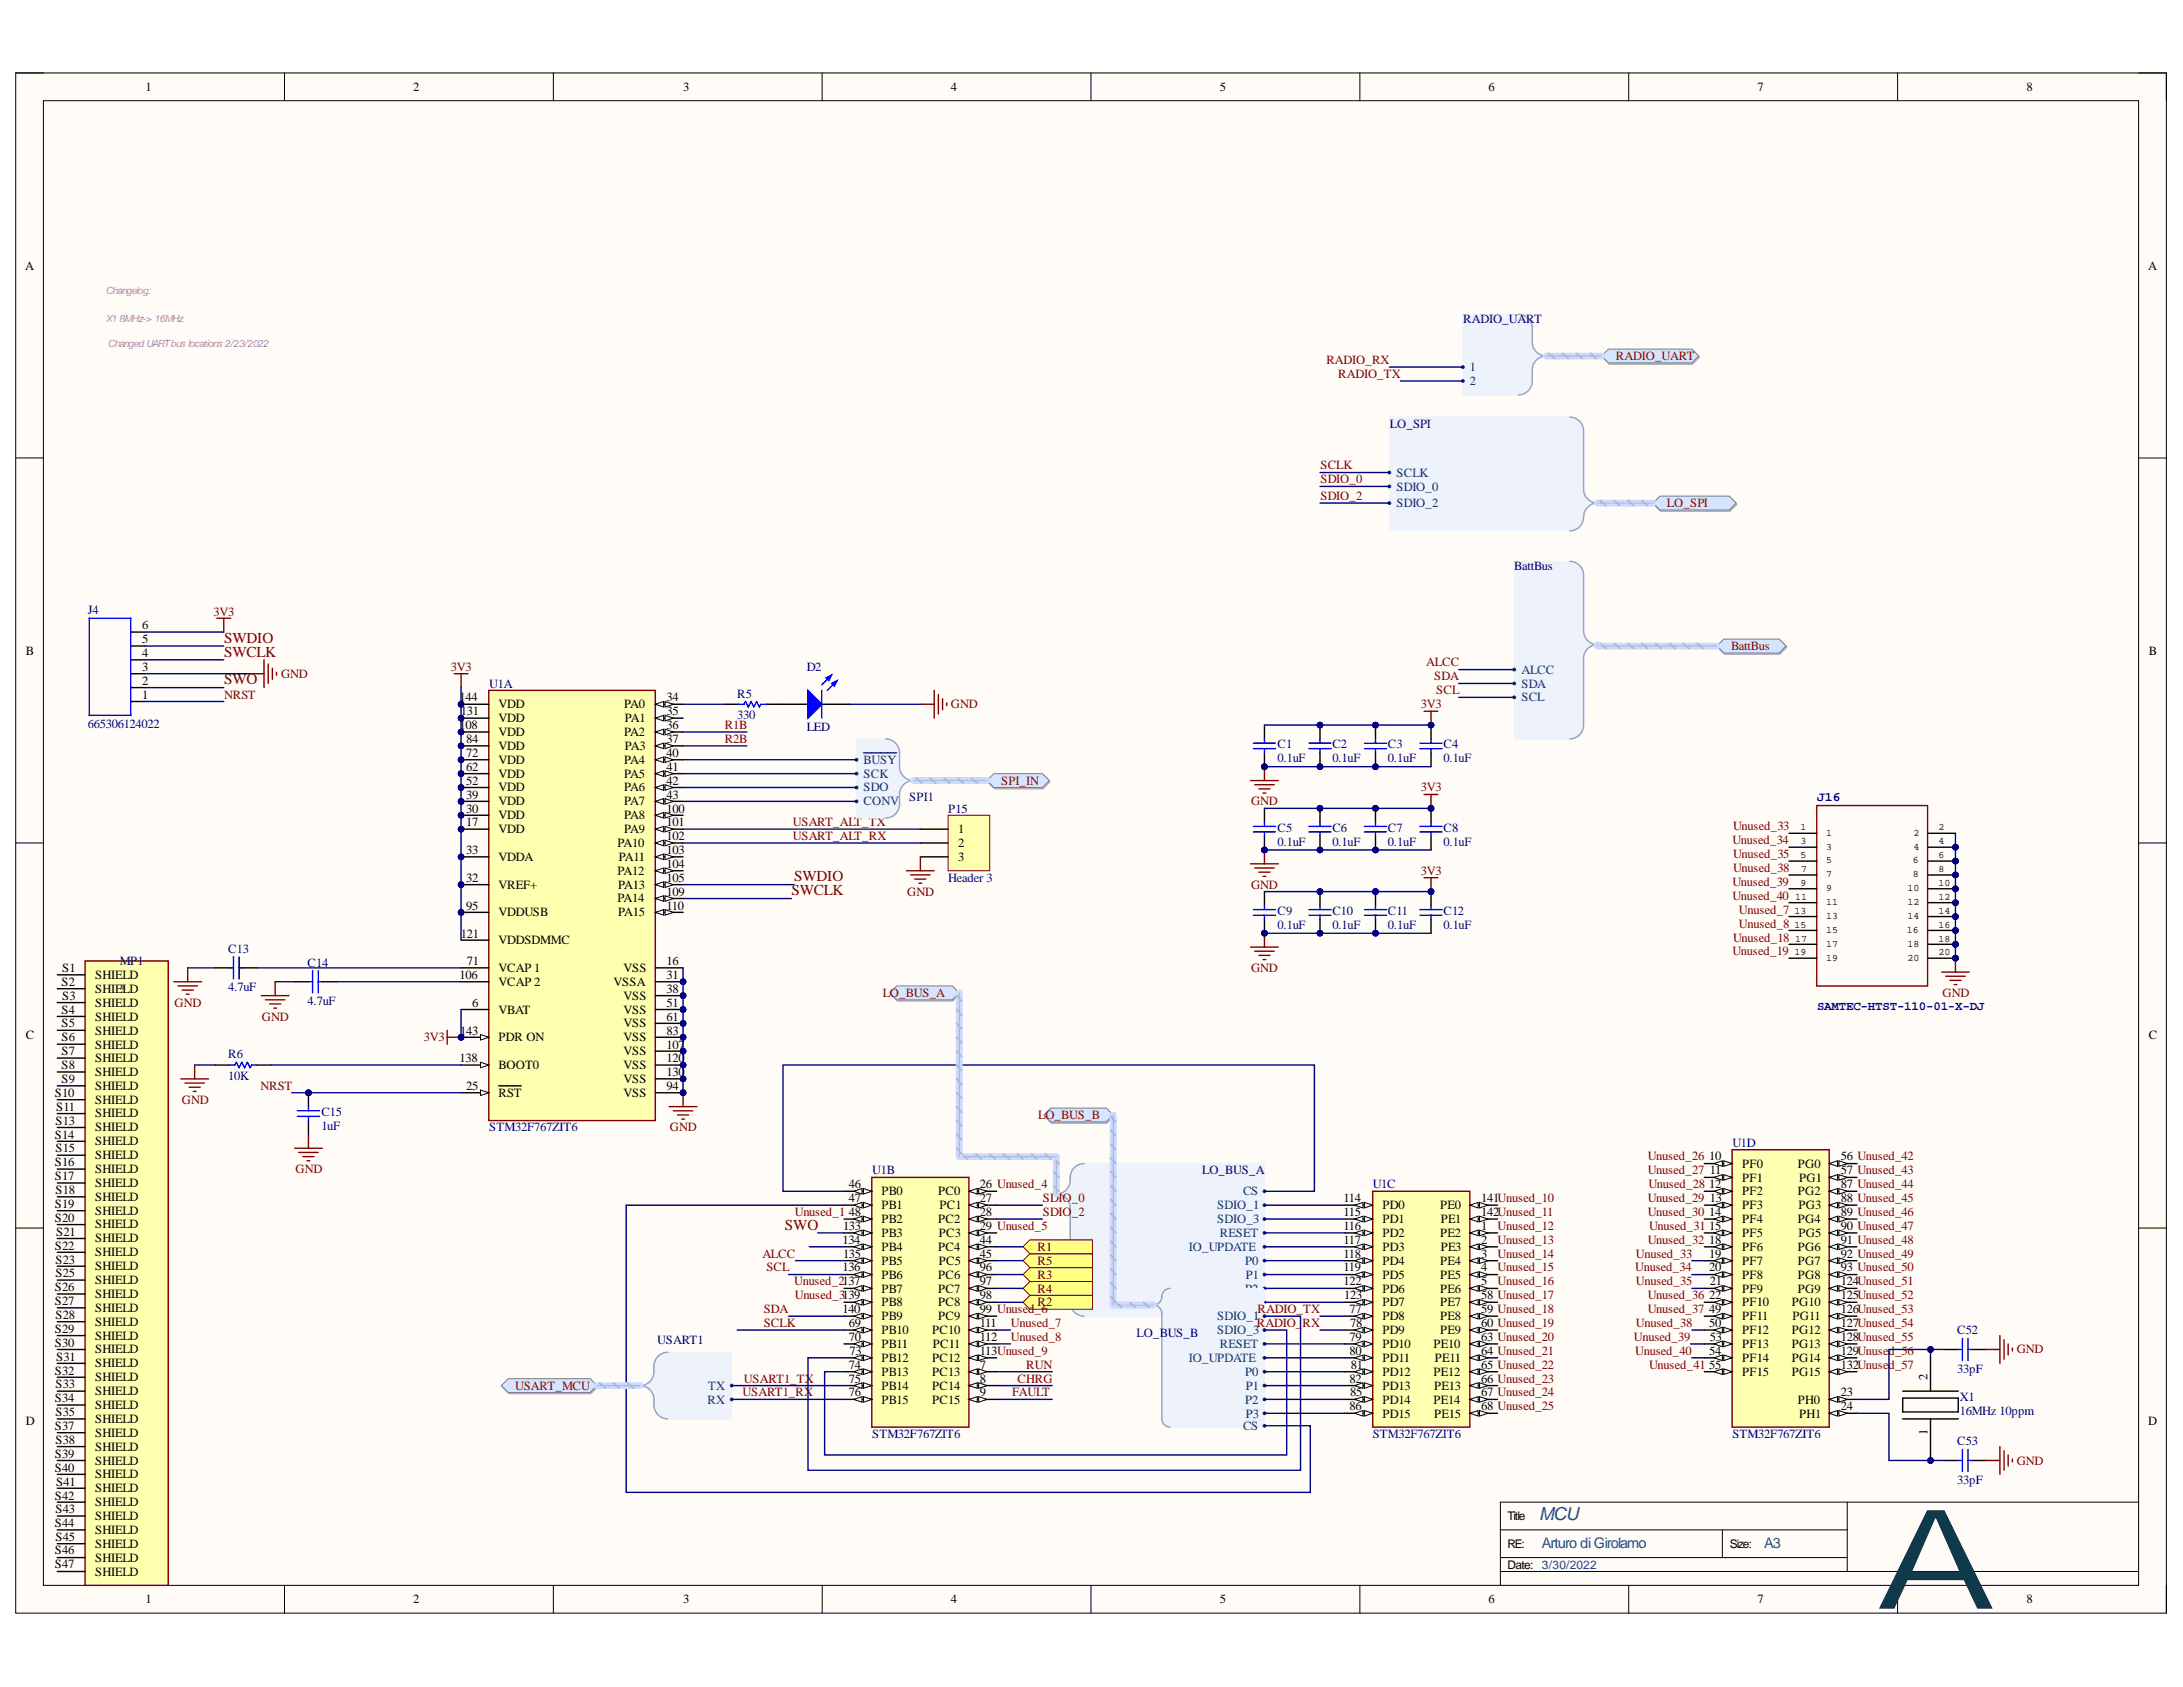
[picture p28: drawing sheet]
<svg xmlns="http://www.w3.org/2000/svg" width="279mm" height="216mm" viewBox="0 0 279 216" stroke-linecap="round" stroke-linejoin="round" font-family="sans-serif">
<defs><g id="words">
<text font-size="17.8" fill="#0c343d" x="240" y="205.9">A</text>
<text font-size="2.3" fill="#0b5394" x="197" y="194.5">MCU</text>
<g font-size="1.9" fill="#800000">
<text x="28.7" y="82.2">SWDIO</text>
<text x="28.7" y="87.6">SWO</text>
<text x="28.7" y="84">SWCLK</text>
<text x="101.6" y="112.8">SWDIO</text>
<text x="101.3" y="114.6">SWCLK</text>
<text x="100.5" y="157.4">SWO</text>
</g>
<g font-size="1.9" fill="#0b5394">
<text x="197.4" y="198.2">Arturo diGirolamo</text>
<text x="225.8" y="198.2">A3</text>
</g>
<text font-size="1.7" fill="#000080" x="232.6" y="102.6">J16</text>
<g font-size="1.6">
<text x="18.6" y="11.7">1</text>
<text x="52.9" y="11.7">2</text>
<text x="87.4" y="11.7">3</text>
<text x="121.7" y="11.7">4</text>
<text x="156.1" y="11.7">5</text>
<text x="190.5" y="11.7">6</text>
<text x="224.9" y="11.7">7</text>
<text x="259.4" y="11.7">8</text>
<text x="3.2" y="34.5">A</text>
<text x="275" y="34.5">A</text>
<text x="3.3" y="83.8">B</text>
<text x="18.2" y="82.3">5</text>
<text x="18.2" y="80.6">6</text>
<text x="275" y="83.8">B</text>
<text x="18.2" y="89.4">1</text>
<text x="18.2" y="87.7">2</text>
<text x="18.2" y="85.9">3</text>
<text x="18.2" y="84.1">4</text>
<text x="58.8" y="89.8">144</text>
<text x="85.3" y="89.8">34</text>
<text x="58.8" y="93.3">108</text>
<text x="59" y="91.6">131</text>
<text x="59.7" y="95.1">84</text>
<text x="63.8" y="96">VDD</text>
<text x="63.8" y="94.2">VDD</text>
<text x="63.8" y="92.4">VDD</text>
<text x="63.8" y="90.6">VDD</text>
<text x="79.9" y="90.6">PA0</text>
<text x="79.9" y="94.2">PA2</text>
<text x="80" y="92.4">PA1</text>
<text x="80" y="96">PA3</text>
<text x="85.3" y="91.6">35</text>
<text x="85.3" y="93.3">36</text>
<text x="85.3" y="95.1">37</text>
<text x="59.7" y="100.4">52</text>
<text x="59.7" y="98.7">62</text>
<text x="59.7" y="96.9">72</text>
<text x="63.8" y="101.3">VDD</text>
<text x="63.8" y="99.5">VDD</text>
<text x="63.8" y="97.7">VDD</text>
<text x="79.9" y="97.7">PA4</text>
<text x="79.9" y="99.5">PA5</text>
<text x="79.9" y="101.3">PA6</text>
<text x="85.3" y="96.9">40</text>
<text x="85.3" y="98.7">41</text>
<text x="85.3" y="100.4">42</text>
<text x="59.7" y="105.8">17</text>
<text x="59.7" y="104">30</text>
<text x="59.7" y="102.2">39</text>
<text x="63.8" y="106.6">VDD</text>
<text x="63.8" y="104.8">VDD</text>
<text x="63.8" y="103.1">VDD</text>
<text x="79.9" y="103.1">PA7</text>
<text x="79.9" y="104.8">PA8</text>
<text x="79.9" y="106.6">PA9</text>
<text x="85.3" y="102.2">43</text>
<text x="85.3" y="104">100</text>
<text x="85.3" y="105.8">101</text>
<text x="85.3" y="107.5">102</text>
<text x="122.6" y="106.6">1</text>
<text x="59.7" y="109.3">33</text>
<text x="59.7" y="112.9">32</text>
<text x="63.8" y="110.2">VDDA</text>
<text x="63.8" y="113.7">VREF+</text>
<text x="79" y="108.4">PA10</text>
<text x="79" y="111.9">PA12</text>
<text x="79.1" y="113.7">PA13</text>
<text x="79.2" y="110.2">PA11</text>
<text x="85.3" y="109.3">103</text>
<text x="85.3" y="111.1">104</text>
<text x="85.3" y="112.9">105</text>
<text x="122.6" y="108.4">2</text>
<text x="122.6" y="110.2">3</text>
<text x="59" y="120">121</text>
<text x="59.7" y="116.4">95</text>
<text x="63.8" y="117.3">VDDUSB</text>
<text x="79" y="115.5">PA14</text>
<text x="79.1" y="117.3">PA15</text>
<text x="85.3" y="114.7">109</text>
<text x="85.3" y="116.4">110</text>
<text x="8" y="124.4">S1</text>
<text x="12.2" y="125.3">SHIELD</text>
<text x="58.8" y="125.3">106</text>
<text x="59.7" y="123.5">71</text>
<text x="63.8" y="124.4">VCAP 1</text>
<text x="63.8" y="120.8">VDDSDMMC</text>
<text x="79.8" y="124.4">VSS</text>
<text x="85.3" y="123.5">16</text>
<text x="85.3" y="125.3">31</text>
<text x="7.9" y="126.2">S2</text>
<text x="7.9" y="129.7">S4</text>
<text x="7.9" y="131.5">S5</text>
<text x="8" y="127.9">S3</text>
<text x="12.2" y="127.1">SHIE*LD</text>
<text x="12.2" y="128.9">SHIELD</text>
<text x="12.2" y="130.6">SHIELD</text>
<text x="60.4" y="128.9">6</text>
<text x="63.8" y="129.7">VBAT</text>
<text x="63.8" y="126.2">VCAP 2</text>
<text x="78.5" y="126.2">VSSA</text>
<text x="79.8" y="127.9">VSS</text>
<text x="79.8" y="129.7">VSS</text>
<text x="79.8" y="131.5">VSS</text>
<text x="85.3" y="127.1">38</text>
<text x="85.3" y="128.9">51</text>
<text x="85.3" y="130.6">61</text>
<text x="3.3" y="133">C</text>
<text x="7.9" y="133.3">S6</text>
<text x="7.9" y="135">S7</text>
<text x="7.9" y="136.8">S8</text>
<text x="12.2" y="132.4">SHIELD</text>
<text x="12.2" y="134.2">SHIELD</text>
<text x="12.2" y="135.9">SHIELD</text>
<text x="12.2" y="137.7">SHIELD</text>
<text x="58.8" y="135.9">138</text>
<text x="58.9" y="132.4">143</text>
<text x="63.8" y="136.8">BOOT0</text>
<text x="63.8" y="133.3">PDR ON</text>
<text x="79.8" y="133.3">VSS</text>
<text x="79.8" y="135">VSS</text>
<text x="79.8" y="136.8">VSS</text>
<text x="85.3" y="132.4">83</text>
<text x="85.3" y="134.2">107</text>
<text x="85.3" y="135.9">120</text>
<text x="85.3" y="137.7">130</text>
<text x="275" y="133">C</text>
<text x="7" y="140.4">S10</text>
<text x="7.1" y="143.9">S13</text>
<text x="7.2" y="142.2">S11</text>
<text x="7.9" y="138.6">S9</text>
<text x="12.2" y="139.4">SHIELD</text>
<text x="12.2" y="141.2">SHIELD</text>
<text x="12.2" y="143">SHIELD</text>
<text x="59.7" y="139.4">25</text>
<text x="63.8" y="140.4">RST</text>
<text x="79.8" y="138.6">VSS</text>
<text x="79.8" y="140.4">VSS</text>
<text x="85.3" y="139.4">94</text>
<text x="7" y="145.7">S14</text>
<text x="7" y="149.3">S16</text>
<text x="7.1" y="147.5">S15</text>
<text x="12.2" y="144.8">SHIELD</text>
<text x="12.2" y="146.6">SHIELD</text>
<text x="12.2" y="148.3">SHIELD</text>
<text x="218.8" y="148.5">10</text>
<text x="223" y="149.4">PF0</text>
<text x="230.1" y="149.4">PG0</text>
<text x="235.6" y="148.5">56 Unused_42</text>
<text x="7" y="151">S17</text>
<text x="7" y="154.6">S19</text>
<text x="7.1" y="152.8">S18</text>
<text x="12.2" y="150.1">SHIELD</text>
<text x="12.2" y="151.9">SHIELD</text>
<text x="12.2" y="153.7">SHIELD</text>
<text x="12.2" y="155.4">SHIELD</text>
<text x="108.7" y="152.1">46</text>
<text x="108.7" y="153.8">47</text>
<text x="108.7" y="155.6">48</text>
<text x="112.8" y="153">PB0</text>
<text x="112.8" y="154.8">PB1</text>
<text x="120.1" y="153">PC0</text>
<text x="120.3" y="154.8">PC1</text>
<text x="125.4" y="152.1">26 Unused_4</text>
<text x="125.4" y="153.8">27</text>
<text x="125.4" y="155.6">28</text>
<text x="172" y="153.8">114</text>
<text x="172" y="155.6">115</text>
<text x="177" y="154.8">PD0</text>
<text x="184.3" y="154.8">PE0</text>
<text x="189.6" y="153.8">141Unused_10</text>
<text x="189.6" y="155.6">142Unused_11</text>
<text x="218.8" y="152.1">12</text>
<text x="218.8" y="155.6">14</text>
<text x="218.8" y="150.3">11</text>
<text x="218.8" y="153.8">13</text>
<text x="223" y="151.2">PF1</text>
<text x="223" y="153">PF2</text>
<text x="223" y="154.8">PF3</text>
<text x="230.1" y="153">PG2</text>
<text x="230.2" y="154.8">PG3</text>
<text x="230.3" y="151.2">PG1</text>
<text x="235.6" y="150.3">57 Unused_43</text>
<text x="235.6" y="152.1">87 Unused_44</text>
<text x="235.6" y="153.8">88 Unused_45</text>
<text x="235.6" y="155.6">89 Unused_46</text>
<text x="7" y="156.4">S20</text>
<text x="7" y="159.9">S22</text>
<text x="7.1" y="161.7">S23</text>
<text x="7.2" y="158.1">S21</text>
<text x="12.2" y="157.2">SHIELD</text>
<text x="12.2" y="159">SHIELD</text>
<text x="12.2" y="160.8">SHIELD</text>
<text x="107.8" y="159.2">134</text>
<text x="107.9" y="157.4">133</text>
<text x="107.9" y="160.9">135</text>
<text x="112.8" y="156.5">PB2</text>
<text x="112.8" y="158.3">PB3</text>
<text x="112.8" y="160.1">PB4</text>
<text x="112.8" y="161.9">PB5</text>
<text x="120.1" y="156.5">PC2</text>
<text x="120.1" y="160.1">PC4</text>
<text x="120.2" y="158.3">PC3</text>
<text x="120.2" y="161.9">PC5</text>
<text x="125.4" y="157.4">29 Unused_5</text>
<text x="125.4" y="159.2">44</text>
<text x="125.4" y="160.9">45</text>
<text x="172" y="157.4">116</text>
<text x="172" y="159.2">117</text>
<text x="172" y="160.9">118</text>
<text x="177" y="156.5">PD1</text>
<text x="177" y="158.3">PD2</text>
<text x="177" y="160.1">PD3</text>
<text x="177" y="161.9">PD4</text>
<text x="184.3" y="158.3">PE2</text>
<text x="184.3" y="161.9">PE4</text>
<text x="184.4" y="156.5">PE1</text>
<text x="184.4" y="160.1">PE3</text>
<text x="189.6" y="157.4">1</text>
<text x="189.6" y="159.2">2</text>
<text x="189.6" y="160.9">3</text>
<text x="218.8" y="157.4">15</text>
<text x="218.8" y="159.2">18</text>
<text x="218.8" y="160.9">19</text>
<text x="223" y="156.5">PF4</text>
<text x="223" y="158.3">PF5</text>
<text x="223" y="160.1">PF6</text>
<text x="223" y="161.9">PF7</text>
<text x="230.1" y="156.5">PG4</text>
<text x="230.1" y="160.1">PG6</text>
<text x="230.1" y="161.9">PG7</text>
<text x="230.2" y="158.3">PG5</text>
<text x="235.6" y="157.4">90 Unused_47</text>
<text x="235.6" y="159.2">91 Unused_48</text>
<text x="235.6" y="160.9">92 Unused_49</text>
<text x="7" y="165.3">S26</text>
<text x="7" y="167">S27</text>
<text x="7.1" y="163.5">S25</text>
<text x="12.2" y="162.5">SHIELD</text>
<text x="12.2" y="164.3">SHIELD</text>
<text x="12.2" y="166.1">SHIELD</text>
<text x="12.2" y="167.9">SHIELD</text>
<text x="107.8" y="162.7">136</text>
<text x="112.8" y="163.6">PB6</text>
<text x="112.8" y="165.4">PB7</text>
<text x="112.8" y="167.2">PB8</text>
<text x="120.1" y="163.6">PC6</text>
<text x="120.1" y="165.4">PC7</text>
<text x="120.1" y="167.2">PC8</text>
<text x="125.4" y="162.7">96</text>
<text x="125.4" y="164.5">97</text>
<text x="125.4" y="166.3">98</text>
<text x="172" y="162.7">119</text>
<text x="172" y="164.5">122</text>
<text x="172" y="166.3">123</text>
<text x="177" y="163.6">PD5</text>
<text x="177" y="165.4">PD6</text>
<text x="177" y="167.2">PD7</text>
<text x="184.3" y="163.6">PE5</text>
<text x="184.3" y="165.4">PE6</text>
<text x="184.3" y="167.2">PE7</text>
<text x="189.6" y="162.7">4</text>
<text x="189.6" y="164.5">5</text>
<text x="189.6" y="166.3">58 Unused_17</text>
<text x="218.8" y="162.7">20</text>
<text x="218.8" y="166.3">22</text>
<text x="218.8" y="164.5">21</text>
<text x="223" y="163.6">PF8</text>
<text x="223" y="165.4">PF9</text>
<text x="223" y="167.2">PF10</text>
<text x="229.3" y="167.2">PG10</text>
<text x="230.1" y="163.6">PG8</text>
<text x="230.1" y="165.4">PG9</text>
<text x="235.6" y="162.7">93 Unused_50</text>
<text x="235.6" y="164.5">124Unused_51</text>
<text x="235.6" y="166.3">125Unused_52</text>
<text x="7" y="170.6">S29</text>
<text x="7" y="172.4">S30</text>
<text x="7.1" y="168.8">S28</text>
<text x="12.2" y="169.7">SHIELD</text>
<text x="12.2" y="171.4">SHIELD</text>
<text x="12.2" y="173.2">SHIELD</text>
<text x="107.8" y="168">140</text>
<text x="108.7" y="169.8">69</text>
<text x="108.7" y="171.6">70</text>
<text x="108.7" y="173.4">73</text>
<text x="112.8" y="169">PB9</text>
<text x="112.8" y="170.8">PB10</text>
<text x="112.8" y="172.5">PB11</text>
<text x="119.3" y="170.8">PC10</text>
<text x="119.4" y="172.5">PC11</text>
<text x="120.1" y="169">PC9</text>
<text x="125.4" y="168">99 Unused_6</text>
<text x="125.4" y="169.8">111</text>
<text x="125.4" y="171.6">112</text>
<text x="125.4" y="173.4">113Unused_9</text>
<text x="172.7" y="168">77</text>
<text x="172.7" y="171.6">79</text>
<text x="172.7" y="173.4">80</text>
<text x="172.8" y="169.8">78</text>
<text x="177" y="169">PD8</text>
<text x="177" y="170.8">PD9</text>
<text x="177" y="172.5">PD10</text>
<text x="183.5" y="172.5">PE10</text>
<text x="184.3" y="169">PE8</text>
<text x="184.3" y="170.8">PE9</text>
<text x="189.6" y="168">59 Unused_18</text>
<text x="189.6" y="169.8">60 Unused_19</text>
<text x="189.6" y="171.6">63 Unused_20</text>
<text x="189.6" y="173.4">64 Unused_21</text>
<text x="218.8" y="168">49</text>
<text x="218.8" y="169.8">50</text>
<text x="218.8" y="173.4">54</text>
<text x="218.8" y="171.6">53</text>
<text x="223" y="169">PF11</text>
<text x="223" y="170.8">PF12</text>
<text x="223" y="172.5">PF13</text>
<text x="229.3" y="170.8">PG12</text>
<text x="229.3" y="172.5">PG13</text>
<text x="229.4" y="169">PG11</text>
<text x="235.6" y="168">126Unused_53</text>
<text x="235.6" y="169.8">127Unused_54</text>
<text x="235.6" y="171.6">128Unused_55</text>
<text x="235.6" y="173.4">129Unused_56</text>
<text x="7" y="175.9">S32</text>
<text x="7" y="179.5">S34</text>
<text x="7.1" y="177.7">S33</text>
<text x="7.2" y="174.1">S31</text>
<text x="12.2" y="175">SHIELD</text>
<text x="12.2" y="176.8">SHIELD</text>
<text x="12.2" y="178.5">SHIELD</text>
<text x="108.7" y="175.2">74</text>
<text x="108.7" y="176.9">75</text>
<text x="108.7" y="178.7">76</text>
<text x="112.8" y="174.3">PB12</text>
<text x="112.8" y="176.1">PB13</text>
<text x="112.8" y="177.9">PB14</text>
<text x="112.8" y="179.6">PB15</text>
<text x="119.3" y="179.6">PC15</text>
<text x="119.3" y="174.3">PC12</text>
<text x="119.3" y="176.1">PC13</text>
<text x="119.3" y="177.9">PC14</text>
<text x="125.4" y="178.7">9</text>
<text x="125.4" y="175.2">7</text>
<text x="125.4" y="176.9">8</text>
<text x="172.7" y="176.9">82</text>
<text x="172.8" y="178.7">85</text>
<text x="172.9" y="175.2">81</text>
<text x="177" y="174.3">PD11</text>
<text x="177" y="176.1">PD12</text>
<text x="177" y="177.9">PD13</text>
<text x="177" y="179.6">PD14</text>
<text x="183.5" y="176.1">PE12</text>
<text x="183.5" y="179.6">PE14</text>
<text x="183.6" y="177.9">PE13</text>
<text x="183.6" y="174.3">PE11</text>
<text x="189.6" y="175.2">65 Unused_22</text>
<text x="189.6" y="176.9">66 Unused_23</text>
<text x="189.6" y="178.7">67 Unused_24</text>
<text x="218.8" y="175.2">55</text>
<text x="223" y="174.3">PF14</text>
<text x="223" y="176.1">PF15</text>
<text x="229.3" y="174.3">PG14</text>
<text x="229.3" y="176.1">PG15</text>
<text x="230.1" y="179.6">PH0</text>
<text x="235.6" y="175.2">132Unused_57</text>
<text x="235.6" y="178.7">23</text>
<text x="246.7" y="176.6" transform="rotate(-90 246.7 176.6)">2</text>
<text x="3.3" y="182.4">D</text>
<text x="7" y="183">S37</text>
<text x="7.1" y="181.3">S35</text>
<text x="7.1" y="184.8">S38</text>
<text x="12.2" y="180.3">SHIELD</text>
<text x="12.2" y="182.1">SHIELD</text>
<text x="12.2" y="183.9">SHIELD</text>
<text x="12.2" y="185.7">SHIELD</text>
<text x="172.7" y="180.5">86</text>
<text x="177" y="181.4">PD15</text>
<text x="183.6" y="181.4">PE15</text>
<text x="189.6" y="180.5">68 Unused_25</text>
<text x="230.3" y="181.4">PH1</text>
<text x="235.6" y="180.5">24</text>
<text x="246.7" y="183.6" transform="rotate(-90 246.7 183.6)">1</text>
<text x="275" y="182.4">D</text>
<text x="7" y="186.6">S39</text>
<text x="7" y="188.4">S40</text>
<text x="7" y="191.9">S42</text>
<text x="7.2" y="190.1">S41</text>
<text x="12.2" y="187.4">SHIELD</text>
<text x="12.2" y="189.2">SHIELD</text>
<text x="12.2" y="191">SHIELD</text>
<text x="7" y="195.4">S44</text>
<text x="7.1" y="193.7">S43</text>
<text x="7.1" y="197.2">S45</text>
<text x="12.2" y="192.8">SHIELD</text>
<text x="12.2" y="194.5">SHIELD</text>
<text x="12.2" y="196.3">SHIELD</text>
<text x="7" y="198.9">S46</text>
<text x="7" y="200.7">S47</text>
<text x="12.2" y="198.1">SHIELD</text>
<text x="12.2" y="199.9">SHIELD</text>
<text x="12.2" y="201.6">SHIELD</text>
<text x="18.6" y="205.2">1</text>
<text x="52.9" y="205.2">2</text>
<text x="87.4" y="205.2">3</text>
<text x="121.7" y="205.2">4</text>
<text x="156.1" y="205.2">5</text>
<text x="190.5" y="205.2">6</text>
<text x="224.9" y="205.2">7</text>
<text x="259.4" y="205.2">8</text>
</g>
<g font-size="1.6" fill="#000080">
<text x="187.3" y="41.3">RADIO_UART</text>
<text x="177.9" y="54.7">LO_SPI</text>
<text x="193.8" y="72.9">BattBus</text>
<text x="11.3" y="78.6">J4</text>
<text x="62.6" y="88">U1A</text>
<text x="94.4" y="89.3">R5</text>
<text x="103.2" y="85.9">D2</text>
<text x="11.3" y="93.2">665306124022</text>
<text x="94.4" y="92.1">330</text>
<text x="103.2" y="93.5">LED</text>
<text x="163.5" y="95.8">C1</text>
<text x="170.5" y="95.8">C2</text>
<text x="177.6" y="95.8">C3</text>
<text x="184.7" y="95.8">C4</text>
<text x="163.5" y="97.6">0.1uF</text>
<text x="170.5" y="97.6">0.1uF</text>
<text x="177.6" y="97.6">0.1uF</text>
<text x="184.7" y="97.6">0.1uF</text>
<text x="116.4" y="102.6">SPI1</text>
<text x="121.4" y="104">P15</text>
<text x="163.5" y="106.4">C5</text>
<text x="170.5" y="106.4">C6</text>
<text x="177.6" y="106.4">C7</text>
<text x="184.7" y="106.4">C8</text>
<text x="121.4" y="112.9">Header 3</text>
<text x="163.5" y="108.2">0.1uF</text>
<text x="170.5" y="108.2">0.1uF</text>
<text x="177.6" y="108.2">0.1uF</text>
<text x="184.7" y="108.2">0.1uF</text>
<text x="163.5" y="117.1">C9</text>
<text x="163.5" y="118.9">0.1uF</text>
<text x="170.5" y="117.1">C10</text>
<text x="170.5" y="118.9">0.1uF</text>
<text x="177.6" y="117.1">C11</text>
<text x="177.6" y="118.9">0.1uF</text>
<text x="184.7" y="117.1">C12</text>
<text x="184.7" y="118.9">0.1uF</text>
<text x="15.3" y="123.5">MP1</text>
<text x="29.2" y="121.9">C13</text>
<text x="39.4" y="123.7">C14</text>
<text x="29.2" y="126.8">4.7uF</text>
<text x="39.4" y="128.6">4.7uF</text>
<text x="232.6" y="129.3">SAMTEC-HTST-110-01-X-DJ</text>
<text x="29.2" y="135.4">R6</text>
<text x="29.2" y="138.3">10K</text>
<text x="41.1" y="142.8">C15</text>
<text x="41.1" y="144.6">1uF</text>
<text x="62.6" y="144.8">STM32F767ZIT6</text>
<text x="221.7" y="146.8">U1D</text>
<text x="111.6" y="150.3">U1B</text>
<text x="153.9" y="150.3">LO_BUS_A</text>
<text x="175.7" y="152.1">U1C</text>
<text x="84.1" y="171.9">USART1</text>
<text x="145.5" y="171.1">LO_BUS_B</text>
<text x="250.5" y="170.8">C52</text>
<text x="250.5" y="175.8">33pF</text>
<text x="250.8" y="179.3">X1</text>
<text x="111.6" y="184">STM32F767ZIT6</text>
<text x="175.7" y="184">STM32F767ZIT6</text>
<text x="221.7" y="184">STM32F767ZIT6</text>
<text x="250.5" y="185">C53</text>
<text x="250.8" y="181.1">16MHz 10ppm</text>
<text x="250.5" y="189.9">33pF</text>
</g>
<g font-size="1.6" fill="#800000">
<text x="169.8" y="46.6">RADIO_RX</text>
<text x="206.8" y="46.1">RADIO_UART</text>
<text x="171.3" y="48.4">RADIO_TX</text>
<text x="169" y="60.1">SCLK</text>
<text x="169" y="61.9">SDIO_0</text>
<text x="169" y="64.1">SDIO_2</text>
<text x="213.3" y="64.9">LO_SPI</text>
<text x="27.3" y="78.8">3V3</text>
<text x="221.6" y="83.2">BattBus</text>
<text x="28.7" y="89.4">NRST</text>
<text x="36" y="86.7">GND</text>
<text x="57.7" y="85.9">3V3</text>
<text x="182.5" y="85.3">ALCC</text>
<text x="183.6" y="87.1">SDA</text>
<text x="183.8" y="88.8">SCL</text>
<text x="92.8" y="93.3">R1B</text>
<text x="92.8" y="95.1">R2B</text>
<text x="121.7" y="90.6">GND</text>
<text x="181.9" y="90.6">3V3</text>
<text x="128.1" y="100.4">SPI_IN</text>
<text x="181.9" y="101.3">3V3</text>
<text x="101.5" y="105.8">USART_ALT_TX</text>
<text x="101.5" y="107.5">USART_ALT_RX</text>
<text x="160.1" y="103.1">GND</text>
<text x="221.8" y="106.3">Unused_33</text>
<text x="160.1" y="113.7">GND</text>
<text x="181.9" y="111.9">3V3</text>
<text x="221.7" y="108.1">Unused_34</text>
<text x="221.7" y="113.4">Unused_39</text>
<text x="221.8" y="109.8">Unused_35</text>
<text x="221.8" y="111.6">Unused_38</text>
<text x="116.1" y="114.7">GND</text>
<text x="221.7" y="115.2">Unused_40</text>
<text x="222.6" y="116.9">Unused_7</text>
<text x="222.6" y="118.7">Unused_8</text>
<text x="160.1" y="124.4">GND</text>
<text x="221.7" y="122.3">Unused_19</text>
<text x="221.8" y="120.5">Unused_18</text>
<text x="22.3" y="128.9">GND</text>
<text x="33.5" y="130.6">GND</text>
<text x="113" y="127.6">LO_BUS_A</text>
<text x="248.6" y="127.6">GND</text>
<text x="54.2" y="133.3">3V3</text>
<text x="23.3" y="141.2">GND</text>
<text x="33.3" y="139.4">NRST</text>
<text x="132.9" y="143.3">LO_BUS_B</text>
<text x="85.7" y="144.8">GND</text>
<text x="210.9" y="148.5">Unused_26</text>
<text x="37.8" y="150.1">GND</text>
<text x="101.7" y="155.6">Unused_1</text>
<text x="133.5" y="153.8">SDIO_0</text>
<text x="133.5" y="155.6">SDIO</text>
<text x="137.2" y="155.6">_2</text>
<text x="210.9" y="150.3">Unused_27</text>
<text x="210.9" y="153.8">Unused_29</text>
<text x="210.9" y="155.6">Unused_30</text>
<text x="211" y="152.1">Unused_28</text>
<text x="97.6" y="160.9">ALCC</text>
<text x="132.8" y="161.9">R5</text>
<text x="132.8" y="160.1">R1</text>
<text x="191.7" y="157.4">Unused_12</text>
<text x="191.7" y="159.2">Unused_13</text>
<text x="191.7" y="160.9">Unused_14</text>
<text x="209.4" y="160.9">Unused_33</text>
<text x="210.9" y="159.2">Unused_32</text>
<text x="211.1" y="157.4">Unused_31</text>
<text x="98.1" y="162.7">SCL</text>
<text x="101.6" y="164.5">Unused_2137</text>
<text x="101.7" y="166.3">Unused_3139</text>
<text x="132.8" y="167.2">R2</text>
<text x="132.8" y="165.4">R4</text>
<text x="132.8" y="163.6">R3</text>
<text x="191.7" y="162.7">Unused_15</text>
<text x="191.7" y="164.5">Unused_16</text>
<text x="209.3" y="162.7">Unused_34</text>
<text x="209.4" y="164.5">Unused_35</text>
<text x="210.9" y="166.3">Unused_36</text>
<text x="97.7" y="169.8">SCLK</text>
<text x="97.7" y="168">SDA</text>
<text x="129.4" y="169.8">Unused_7</text>
<text x="129.4" y="171.6">Unused_8</text>
<text x="160.9" y="169.8">R</text>
<text x="161" y="168">R</text>
<text x="162" y="169.8">ADIO_</text>
<text x="162.1" y="168">ADIO_TX</text>
<text x="166.7" y="169.8">RX</text>
<text x="209.1" y="171.6">Unused_39</text>
<text x="209.3" y="173.4">Unused_40</text>
<text x="209.4" y="169.8">Unused_38</text>
<text x="210.9" y="168">Unused_37</text>
<text x="258.1" y="173.2">GND</text>
<text x="65.9" y="177.9">USART_MCU</text>
<text x="95" y="178.7">USART1_RX</text>
<text x="95.2" y="176.9">USART1_TX</text>
<text x="129.6" y="178.7">FAULT</text>
<text x="130.2" y="176.9">CHRG</text>
<text x="131.3" y="175.2">RUN</text>
<text x="211.1" y="175.2">Unused_41</text>
<text x="258.1" y="187.4">GND</text>
</g>
<g font-size="1.6" fill="#003a70">
<text x="188.1" y="47.5">1</text>
<text x="188.1" y="49.2">2</text>
<text x="178.7" y="64.9">SDIO_2</text>
<text x="178.7" y="62.8">SDIO_0</text>
<text x="178.7" y="61">SCLK</text>
<text x="194.7" y="86.2">ALCC</text>
<text x="194.7" y="88">SDA</text>
<text x="194.7" y="89.8">SCL</text>
<text x="110.5" y="97.7">BUSY</text>
<text x="110.5" y="99.5">SCK</text>
<text x="110.5" y="101.3">SDO</text>
<text x="110.5" y="103.1">CONV</text>
<text x="155.8" y="154.8">SDIO_1</text>
<text x="159.1" y="153">CS</text>
<text x="152.2" y="160.1">IO_UPDATE</text>
<text x="155.8" y="156.5">SDIO_3</text>
<text x="156.1" y="158.3">RESET</text>
<text x="159.4" y="161.9">P0</text>
<text x="159.4" y="165.4">P2</text>
<text x="159.4" y="163.6">P1</text>
<text x="159.4" y="167.2">P3</text>
<text x="155.8" y="170.8">SDIO_3</text>
<text x="155.8" y="169">SDIO_1</text>
<text x="156.1" y="172.5">RESET</text>
<text x="90.6" y="179.6">RX</text>
<text x="90.6" y="177.9">TX</text>
<text x="152.2" y="174.3">IO_UPDATE</text>
<text x="159.4" y="179.6">P2</text>
<text x="159.4" y="176.1">P0</text>
<text x="159.4" y="177.9">P1</text>
<text x="159.1" y="183">CS</text>
<text x="159.4" y="181.4">P3</text>
</g>
<g font-size="1.5">
<text x="193" y="194.5">Title</text>
<text x="193" y="200.8">Date:</text>
<text x="193" y="198.1">RE:</text>
<text x="221.4" y="198.1">Size:</text>
</g>
<text font-size="1.5" fill="#0b5394" x="197.4" y="200.8">3/30/2022</text>
<g font-size="1.3" fill="#f0f">
<text x="13.5" y="37.7">Changelog:</text>
<text x="13.5" y="41.2">X1</text>
<text x="15.2" y="41.2">8MHz-&gt; 16MHz</text>
<text x="13.8" y="44.4">ChangedUARTbus locations 2/23/2022</text>
</g>
<g font-size="1.3">
<text x="230.4" y="106.3">1</text>
<text x="233.7" y="107">1</text>
<text x="244.9" y="107">2</text>
<text x="248.1" y="106.3">2</text>
<text x="230.4" y="108.1">3</text>
<text x="230.4" y="109.8">5</text>
<text x="230.4" y="113.4">9</text>
<text x="230.5" y="111.6">7</text>
<text x="233.7" y="108.7">3</text>
<text x="233.7" y="110.5">5</text>
<text x="233.7" y="112.3">7</text>
<text x="244.8" y="110.5">6</text>
<text x="244.8" y="112.3">8</text>
<text x="244.9" y="108.7">4</text>
<text x="248.1" y="108.1">4</text>
<text x="248.1" y="109.8">6</text>
<text x="248.1" y="111.6">8</text>
<text x="248.1" y="113.4">10</text>
<text x="229.7" y="116.9">13</text>
<text x="229.7" y="118.7">15</text>
<text x="229.8" y="115.2">11</text>
<text x="233.7" y="114.1">9</text>
<text x="233.7" y="115.8">11</text>
<text x="233.7" y="117.6">13</text>
<text x="233.7" y="119.4">15</text>
<text x="244.1" y="119.4">16</text>
<text x="244.2" y="114.1">10</text>
<text x="244.2" y="115.8">12</text>
<text x="244.2" y="117.6">14</text>
<text x="248.1" y="115.2">12</text>
<text x="248.1" y="116.9">14</text>
<text x="248.1" y="118.7">16</text>
<text x="229.7" y="122.3">19</text>
<text x="229.8" y="120.5">17</text>
<text x="233.7" y="121.2">17</text>
<text x="233.7" y="122.9">19</text>
<text x="244.2" y="121.2">18</text>
<text x="244.2" y="122.9">20</text>
<text x="248.1" y="120.5">18</text>
<text x="248.1" y="122.3">20</text>
</g>
</g></defs>
<path d="M2 9.3h275.3v197.1h-275.3z" fill-rule="evenodd" fill="#fffcf8"/>
<path d="M2 9.3h275.3v197.1h-275.3z" fill="none" stroke="#000" stroke-width=".13"/>
<path d="M5.6 12.9h268.1v190h-268.1z" fill-rule="evenodd" fill="#fffcf8"/>
<g fill="none" stroke="#000" stroke-width=".13">
<path d="M2 9.3h3.6M5.6 12.9h268.1v190h-268.1zM36.4 9.3v3.6M70.8 9.3v3.6M105.2 9.3v3.6M139.6 9.3v3.6M174 9.3v3.6M208.5 9.3v3.6M242.9 9.3v3.6M273.7 9.3h3.6v3.6M2 58.6h3.6M273.7 58.6h3.6"/>
<path d="M2 107.9h3.6M273.7 107.9h3.6M2 157.2h3.6M273.7 157.2h3.6M192 195.8h44.4M192 199.3h44.4M220.4 195.8v3.5M236.4 192.2v8.9M273.7 192.2h-81.7v10.7M36.4 202.9v3.5M70.8 202.9v3.5M105.2 202.9v3.5"/>
<path d="M139.6 202.9v3.5M174 202.9v3.5M192 201.1h81.7M208.5 202.9v3.5M242.9 202.9v3.5M277.3 202.9v3.5"/>
</g>
<path d="M126.4 100.1l.9-.9h6.2l.9 .9-.9 .9h-6.2z" fill-rule="evenodd" fill="#bac0ca"/>
<path d="M126.4 100.1l.9-.9h6.2l.9 .9-.9 .9h-6.2z" fill="none" stroke="#a6acb6" stroke-width=".13"/>
<path d="M126.3 99.9l.9-.9h6.2l.9 .9-.9 .9h-6.2z" fill-rule="evenodd" fill="#d5e4ff"/>
<path d="M126.3 99.9l.9-.9h6.2l.9 .9-.9 .9h-6.2z" fill="none" stroke="#71809b" stroke-width=".13"/>
<path d="M83.9 174l.7-.7 .9-.2h8.1v8.5h-8.1l-.9-.2-.7-.7-.2-.9v-1.1l-.4-.8-.9-.6 .9-.6 .4-.7v-1.2z" fill-rule="evenodd" fill="#edf2fb"/>
<path d="M83.9 174l.7-.7 .9-.2h8.1v8.5h-8.1l-.9-.2-.7-.7-.2-.9v-1.1l-.4-.8-.9-.6 .9-.6 .4-.7v-1.2z" fill="none" stroke="#edf2fb" stroke-width=".13"/>
<path d="M85.5 173.1a1.77 1.77 0 0 0-1.8 1.7 1.99 1.99 0 0 1-1.3 2.5h-.5a1.77 1.77 0 0 1 1.8 1.8 2.14 2.14 0 0 0 .9 2.2l.9 .3" fill="none" stroke="#8f9ec9" stroke-width=".18"/>
<circle cx="93.6" cy="177.3" r=".18" fill="#003a70"/>
<circle cx="93.6" cy="177.3" r=".18" fill="none" stroke="#003a70" stroke-width=".13"/>
<circle cx="93.6" cy="179.1" r=".18" fill="#003a70"/>
<circle cx="93.6" cy="179.1" r=".18" fill="none" stroke="#003a70" stroke-width=".13"/>
<path d="M87.4 139.9v1.7M85.6 141.6h3.6M86.2 142.2h2.5M86.7 142.7h1.4M87.3 143.2h.3" fill="none" stroke="#800000" stroke-width=".18"/>
<circle cx="87.4" cy="139.9" r=".35" fill="#000080"/>
<circle cx="87.4" cy="139.9" r=".35" fill="none" stroke="#000080" stroke-width=".13"/>
<g fill="none" stroke="#800000" stroke-width=".18">
<path d="M58.1 86.2h1.8M59 86.2v1.8M22.3 125.6h3.5M22.8 126.2h2.5M23.1 138.1h3.6M23.3 126.7h1.4M23.7 138.6h2.5M23.8 127.2h.4M24 123.9v1.7M24.2 139.1h1.4M24.7 139.7h.4M24.9 136.3v1.8"/>
<path d="M33.4 127.4h3.6M34 128h2.5M34.5 128.5h1.4M35 129h.4M35.2 125.6v1.8M57.2 131.9v1.7M57.2 132.7h1.8M37.7 147h3.6M38.2 147.5h2.5M38.8 148h1.4M39.3 148.6h.4M39.5 145.2v1.8"/>
</g>
<circle cx="59" cy="132.7" r=".35" fill="#000080"/>
<circle cx="59" cy="132.7" r=".35" fill="none" stroke="#000080" stroke-width=".13"/>
<path d="M27.8 79.1h1.7M28.6 79.1v1.8M32 86.2h1.8M33.8 84.4v3.6M34.3 85v2.5M34.9 85.5v1.4M35.4 86v.4M117.8 90.1h1.8M119.6 88.4v3.5M120.1 88.9v2.5M120.6 89.4v1.4M121.2 90v.3" fill="none" stroke="#800000" stroke-width=".18"/>
<path d="M109.6 94.6h3.8l.8 .2 .7 .7 .2 .8v2.3l.5 .7 .9 .6-.9 .6-.5 .7v1.7l-.2 .9-.7 .7-.8 .2h-3.8z" fill-rule="evenodd" fill="#edf2fb"/>
<path d="M109.6 94.6h3.8l.8 .2 .7 .7 .2 .8v2.3l.5 .7 .9 .6-.9 .6-.5 .7v1.7l-.2 .9-.7 .7-.8 .2h-3.8z" fill="none" stroke="#edf2fb" stroke-width=".13"/>
<path d="M113.4 94.6a1.78 1.78 0 0 1 1.7 1.7v1.8a1.78 1.78 0 0 0 1.8 1.8 1.77 1.77 0 0 0-1.8 1.8v1.2a1.77 1.77 0 0 1-1.7 1.8" fill="none" stroke="#8f9ec9" stroke-width=".18"/>
<circle cx="109.6" cy="97.2" r=".18" fill="#003a70"/>
<circle cx="109.6" cy="97.2" r=".18" fill="none" stroke="#003a70" stroke-width=".13"/>
<path d="M110.5 96.3h4.3" fill="none" stroke="#003a70" stroke-width=".18"/>
<circle cx="109.6" cy="99" r=".18" fill="#003a70"/>
<circle cx="109.6" cy="99" r=".18" fill="none" stroke="#003a70" stroke-width=".13"/>
<circle cx="109.6" cy="102.6" r=".18" fill="#003a70"/>
<circle cx="109.6" cy="102.6" r=".18" fill="none" stroke="#003a70" stroke-width=".13"/>
<circle cx="109.6" cy="100.8" r=".18" fill="#003a70"/>
<circle cx="109.6" cy="100.8" r=".18" fill="none" stroke="#003a70" stroke-width=".13"/>
<path d="M64.3 177.5l.8-.9h10.5l.9 .9-.9 .9h-10.5z" fill-rule="evenodd" fill="#bac0ca"/>
<path d="M64.3 177.5l.8-.9h10.5l.9 .9-.9 .9h-10.5z" fill="none" stroke="#a6acb6" stroke-width=".13"/>
<path d="M65 176.4h10.5l.9 .9-.9 .9h-10.5l-.8-.9z" fill-rule="evenodd" fill="#d5e4ff"/>
<path d="M65 176.4h10.5l.9 .9-.9 .9h-10.5l-.8-.9z" fill="none" stroke="#71809b" stroke-width=".13"/>
<circle cx="161.8" cy="98.1" r=".36" fill="#000080"/>
<circle cx="161.8" cy="98.1" r=".36" fill="none" stroke="#000080" stroke-width=".13"/>
<path d="M161.8 96.3v1.8" fill="none" stroke="#000" stroke-width=".18"/>
<circle cx="161.8" cy="98.1" r=".36" fill="#000080"/>
<circle cx="161.8" cy="98.1" r=".36" fill="none" stroke="#000080" stroke-width=".13"/>
<path d="M161.8 92.8v1.8" fill="none" stroke="#000" stroke-width=".18"/>
<path d="M160.4 95.1h2.9M160.4 95.8h2.9M161.8 94.6v.5M161.8 95.8v.5" fill="none" stroke="#00f" stroke-width=".18"/>
<circle cx="168.9" cy="98.1" r=".36" fill="#000080"/>
<circle cx="168.9" cy="98.1" r=".36" fill="none" stroke="#000080" stroke-width=".13"/>
<circle cx="168.9" cy="92.8" r=".36" fill="#000080"/>
<circle cx="168.9" cy="92.8" r=".36" fill="none" stroke="#000080" stroke-width=".13"/>
<path d="M168.9 96.3v1.8" fill="none" stroke="#000" stroke-width=".18"/>
<circle cx="168.9" cy="98.1" r=".36" fill="#000080"/>
<circle cx="168.9" cy="98.1" r=".36" fill="none" stroke="#000080" stroke-width=".13"/>
<path d="M168.9 92.8v1.8" fill="none" stroke="#000" stroke-width=".18"/>
<circle cx="168.9" cy="92.8" r=".36" fill="#000080"/>
<circle cx="168.9" cy="92.8" r=".36" fill="none" stroke="#000080" stroke-width=".13"/>
<path d="M167.5 95.1h2.9M167.5 95.8h2.9M168.9 94.6v.5M168.9 95.8v.5" fill="none" stroke="#00f" stroke-width=".18"/>
<circle cx="176" cy="98.1" r=".36" fill="#000080"/>
<circle cx="176" cy="98.1" r=".36" fill="none" stroke="#000080" stroke-width=".13"/>
<circle cx="176" cy="92.8" r=".36" fill="#000080"/>
<circle cx="176" cy="92.8" r=".36" fill="none" stroke="#000080" stroke-width=".13"/>
<path d="M176 96.3v1.8" fill="none" stroke="#000" stroke-width=".18"/>
<circle cx="176" cy="98.1" r=".36" fill="#000080"/>
<circle cx="176" cy="98.1" r=".36" fill="none" stroke="#000080" stroke-width=".13"/>
<path d="M176 92.8v1.8" fill="none" stroke="#000" stroke-width=".18"/>
<circle cx="176" cy="92.8" r=".36" fill="#000080"/>
<circle cx="176" cy="92.8" r=".36" fill="none" stroke="#000080" stroke-width=".13"/>
<path d="M174.6 95.1h2.9M174.6 95.8h2.9M176 94.6v.5M176 95.8v.5" fill="none" stroke="#00f" stroke-width=".18"/>
<circle cx="183.2" cy="92.8" r=".35" fill="#000080"/>
<circle cx="183.2" cy="92.8" r=".35" fill="none" stroke="#000080" stroke-width=".13"/>
<path d="M183.2 92.8v1.8M183.2 96.3v1.8" fill="none" stroke="#000" stroke-width=".18"/>
<circle cx="183.2" cy="92.8" r=".35" fill="#000080"/>
<circle cx="183.2" cy="92.8" r=".35" fill="none" stroke="#000080" stroke-width=".13"/>
<path d="M181.7 95.1h2.9M181.7 95.8h2.9M183.2 94.6v.5M183.2 95.8v.5" fill="none" stroke="#00f" stroke-width=".18"/>
<circle cx="161.8" cy="108.8" r=".36" fill="#000080"/>
<circle cx="161.8" cy="108.8" r=".36" fill="none" stroke="#000080" stroke-width=".13"/>
<path d="M161.8 107v1.8" fill="none" stroke="#000" stroke-width=".18"/>
<circle cx="161.8" cy="108.8" r=".36" fill="#000080"/>
<circle cx="161.8" cy="108.8" r=".36" fill="none" stroke="#000080" stroke-width=".13"/>
<path d="M161.8 103.4v1.8" fill="none" stroke="#000" stroke-width=".18"/>
<path d="M160.4 105.8h2.9M160.4 106.5h2.9M161.8 105.2v.6M161.8 106.5v.5" fill="none" stroke="#00f" stroke-width=".18"/>
<circle cx="168.9" cy="108.8" r=".36" fill="#000080"/>
<circle cx="168.9" cy="108.8" r=".36" fill="none" stroke="#000080" stroke-width=".13"/>
<circle cx="168.9" cy="103.4" r=".36" fill="#000080"/>
<circle cx="168.9" cy="103.4" r=".36" fill="none" stroke="#000080" stroke-width=".13"/>
<path d="M168.9 107v1.8" fill="none" stroke="#000" stroke-width=".18"/>
<circle cx="168.9" cy="108.8" r=".36" fill="#000080"/>
<circle cx="168.9" cy="108.8" r=".36" fill="none" stroke="#000080" stroke-width=".13"/>
<path d="M168.9 103.4v1.8" fill="none" stroke="#000" stroke-width=".18"/>
<circle cx="168.9" cy="103.4" r=".36" fill="#000080"/>
<circle cx="168.9" cy="103.4" r=".36" fill="none" stroke="#000080" stroke-width=".13"/>
<path d="M167.5 105.8h2.9M167.5 106.5h2.9M168.9 105.2v.6M168.9 106.5v.5" fill="none" stroke="#00f" stroke-width=".18"/>
<circle cx="176" cy="108.8" r=".36" fill="#000080"/>
<circle cx="176" cy="108.8" r=".36" fill="none" stroke="#000080" stroke-width=".13"/>
<circle cx="176" cy="103.4" r=".36" fill="#000080"/>
<circle cx="176" cy="103.4" r=".36" fill="none" stroke="#000080" stroke-width=".13"/>
<path d="M176 107v1.8" fill="none" stroke="#000" stroke-width=".18"/>
<circle cx="176" cy="108.8" r=".36" fill="#000080"/>
<circle cx="176" cy="108.8" r=".36" fill="none" stroke="#000080" stroke-width=".13"/>
<path d="M176 103.5v1.7" fill="none" stroke="#000" stroke-width=".18"/>
<circle cx="176" cy="103.4" r=".36" fill="#000080"/>
<circle cx="176" cy="103.4" r=".36" fill="none" stroke="#000080" stroke-width=".13"/>
<path d="M174.6 105.8h2.9M174.6 106.5h2.9M176 105.2v.6M176 106.5v.5" fill="none" stroke="#00f" stroke-width=".18"/>
<circle cx="183.2" cy="103.4" r=".35" fill="#000080"/>
<circle cx="183.2" cy="103.4" r=".35" fill="none" stroke="#000080" stroke-width=".13"/>
<path d="M183.2 103.5v1.7M183.2 107v1.8" fill="none" stroke="#000" stroke-width=".18"/>
<circle cx="183.2" cy="103.4" r=".35" fill="#000080"/>
<circle cx="183.2" cy="103.4" r=".35" fill="none" stroke="#000080" stroke-width=".13"/>
<path d="M181.7 105.8h2.9M181.7 106.5h2.9M183.2 105.2v.6M183.2 106.5v.5" fill="none" stroke="#00f" stroke-width=".18"/>
<circle cx="161.8" cy="119.4" r=".36" fill="#000080"/>
<circle cx="161.8" cy="119.4" r=".36" fill="none" stroke="#000080" stroke-width=".13"/>
<path d="M161.8 117.7v1.7" fill="none" stroke="#000" stroke-width=".18"/>
<circle cx="161.8" cy="119.4" r=".36" fill="#000080"/>
<circle cx="161.8" cy="119.4" r=".36" fill="none" stroke="#000080" stroke-width=".13"/>
<path d="M161.8 114.1v1.8" fill="none" stroke="#000" stroke-width=".18"/>
<path d="M160.4 116.4h2.9M160.4 117.1h2.9M161.8 115.9v.5M161.8 117.1v.6" fill="none" stroke="#00f" stroke-width=".18"/>
<circle cx="168.9" cy="119.4" r=".36" fill="#000080"/>
<circle cx="168.9" cy="119.4" r=".36" fill="none" stroke="#000080" stroke-width=".13"/>
<circle cx="168.9" cy="114.1" r=".36" fill="#000080"/>
<circle cx="168.9" cy="114.1" r=".36" fill="none" stroke="#000080" stroke-width=".13"/>
<path d="M168.9 117.7v1.7" fill="none" stroke="#000" stroke-width=".18"/>
<circle cx="168.9" cy="119.4" r=".36" fill="#000080"/>
<circle cx="168.9" cy="119.4" r=".36" fill="none" stroke="#000080" stroke-width=".13"/>
<path d="M168.9 114.1v1.8" fill="none" stroke="#000" stroke-width=".18"/>
<circle cx="168.9" cy="114.1" r=".36" fill="#000080"/>
<circle cx="168.9" cy="114.1" r=".36" fill="none" stroke="#000080" stroke-width=".13"/>
<path d="M167.5 116.4h2.9M167.5 117.1h2.9M168.9 115.9v.5M168.9 117.1v.6" fill="none" stroke="#00f" stroke-width=".18"/>
<circle cx="176" cy="119.4" r=".36" fill="#000080"/>
<circle cx="176" cy="119.4" r=".36" fill="none" stroke="#000080" stroke-width=".13"/>
<circle cx="176" cy="114.1" r=".36" fill="#000080"/>
<circle cx="176" cy="114.1" r=".36" fill="none" stroke="#000080" stroke-width=".13"/>
<path d="M176 117.7v1.7" fill="none" stroke="#000" stroke-width=".18"/>
<circle cx="176" cy="119.4" r=".36" fill="#000080"/>
<circle cx="176" cy="119.4" r=".36" fill="none" stroke="#000080" stroke-width=".13"/>
<path d="M176 114.1v1.8" fill="none" stroke="#000" stroke-width=".18"/>
<circle cx="176" cy="114.1" r=".36" fill="#000080"/>
<circle cx="176" cy="114.1" r=".36" fill="none" stroke="#000080" stroke-width=".13"/>
<path d="M174.6 116.4h2.9M174.6 117.1h2.9M176 115.9v.5M176 117.1v.6" fill="none" stroke="#00f" stroke-width=".18"/>
<circle cx="183.2" cy="114.1" r=".36" fill="#000080"/>
<circle cx="183.2" cy="114.1" r=".36" fill="none" stroke="#000080" stroke-width=".13"/>
<path d="M183.2 114.1v1.8M183.2 117.7v1.7" fill="none" stroke="#000" stroke-width=".18"/>
<circle cx="183.2" cy="114.1" r=".36" fill="#000080"/>
<circle cx="183.2" cy="114.1" r=".36" fill="none" stroke="#000080" stroke-width=".13"/>
<path d="M181.7 116.4h2.9M181.7 117.1h2.9M183.2 115.9v.5M183.2 117.1v.6" fill="none" stroke="#00f" stroke-width=".18"/>
<path d="M161.8 119.4v1.8M160.1 121.2h3.5M160.6 121.7h2.5M161.1 122.3h1.4M161.7 122.8h.3" fill="none" stroke="#800000" stroke-width=".18"/>
<circle cx="161.8" cy="119.4" r=".36" fill="#000080"/>
<circle cx="161.8" cy="119.4" r=".36" fill="none" stroke="#000080" stroke-width=".13"/>
<path d="M160.1 110.6h3.5M160.6 111.1h2.5M161.1 111.6h1.4M161.7 112.1h.3M161.8 108.8v1.8" fill="none" stroke="#800000" stroke-width=".18"/>
<circle cx="161.8" cy="108.8" r=".36" fill="#000080"/>
<circle cx="161.8" cy="108.8" r=".36" fill="none" stroke="#000080" stroke-width=".13"/>
<path d="M160.1 99.9h3.5M161.8 98.1v1.8M160.6 100.4h2.5M161.1 101h1.4M161.7 101.5h.3" fill="none" stroke="#800000" stroke-width=".18"/>
<circle cx="161.8" cy="98.1" r=".36" fill="#000080"/>
<circle cx="161.8" cy="98.1" r=".36" fill="none" stroke="#000080" stroke-width=".13"/>
<path d="M182.3 91h1.7M183.2 91v1.8" fill="none" stroke="#800000" stroke-width=".18"/>
<circle cx="183.2" cy="92.8" r=".35" fill="#000080"/>
<circle cx="183.2" cy="92.8" r=".35" fill="none" stroke="#000080" stroke-width=".13"/>
<path d="M182.3 101.7h1.7M183.2 101.7v1.8" fill="none" stroke="#800000" stroke-width=".18"/>
<circle cx="183.2" cy="103.4" r=".35" fill="#000080"/>
<circle cx="183.2" cy="103.4" r=".35" fill="none" stroke="#000080" stroke-width=".13"/>
<path d="M182.3 112.3h1.7M183.2 112.3v1.8" fill="none" stroke="#800000" stroke-width=".18"/>
<circle cx="183.2" cy="114.1" r=".36" fill="#000080"/>
<circle cx="183.2" cy="114.1" r=".36" fill="none" stroke="#000080" stroke-width=".13"/>
<path d="M27.6 123.9h1.8M27.6 136.3h1.8M31.1 123.9h1.8M32.9 136.3h1.8M37.7 125.6h1.8M41.3 125.6h1.7" fill="none" stroke="#000" stroke-width=".18"/>
<path d="M29.4 123.9h.5M29.4 136.3h.7l.1-.4 .4 .8 .4-.8 .3 .8 .4-.8 .3 .8 .2-.4h.7M29.9 122.5v2.8M30.6 122.5v2.8M30.6 123.9h.5M39.5 125.6h.5M40 124.2v2.9M40.7 124.2v2.9M40.7 125.6h.6" fill="none" stroke="#00f" stroke-width=".18"/>
<circle cx="39.5" cy="139.9" r=".36" fill="#000080"/>
<circle cx="39.5" cy="139.9" r=".36" fill="none" stroke="#000080" stroke-width=".13"/>
<path d="M39.5 139.9v1.7M39.5 143.4v1.8" fill="none" stroke="#000" stroke-width=".18"/>
<circle cx="39.5" cy="139.9" r=".36" fill="#000080"/>
<circle cx="39.5" cy="139.9" r=".36" fill="none" stroke="#000080" stroke-width=".13"/>
<path d="M94.5 90.1h.7l.2-.3 .4 .7 .3-.7 .4 .7 .3-.7 .4 .7 .2-.4h.7M38.1 142.2h2.8M38.1 142.9h2.8M39.5 141.6v.6M39.5 142.9v.5" fill="none" stroke="#00f" stroke-width=".18"/>
<path d="M92.8 90.1h1.7M98.1 90.1h5.3M105.2 90.1h3.5" fill="none" stroke="#000" stroke-width=".18"/>
<path d="M103.4 88.4l1.8 1.7-1.8 1.8z" fill="#00f"/>
<path d="M103.4 88.4l1.8 1.7-1.8 1.8zM106.4 86.4l-1.2 1.2M107.1 87.1l-1.2 1.3" fill="none" stroke="#00f" stroke-width=".18"/>
<path d="M106.4 87.5l.7-.4-.3 .7z" fill="#00f"/>
<path d="M106.4 87.5l.7-.4-.3 .7z" fill="none" stroke="#00f" stroke-width=".18"/>
<path d="M105.7 86.8l.7-.4-.3 .7z" fill="#00f"/>
<path d="M105.2 88.4v3.5M105.7 86.8l.7-.4-.3 .7z" fill="none" stroke="#00f" stroke-width=".18"/>
<path d="M137.2 149.8l.7-.7 .9-.2h23v19.5h-23l-.9-.2-.7-.6-.2-.9v-12.6l-.5-.7-.9-.6 .9-.6 .5-.7v-.8z" fill-rule="evenodd" fill="#edf2fb"/>
<path d="M137.2 149.8l.7-.7 .9-.2h23v19.5h-23l-.9-.2-.7-.6-.2-.9v-12.6l-.5-.7-.9-.6 .9-.6 .5-.7v-.8z" fill="none" stroke="#edf2fb" stroke-width=".13"/>
<path d="M138.8 148.9a1.82 1.82 0 0 0-1.8 2.1 1.77 1.77 0 0 1-1.8 1.8 1.78 1.78 0 0 1 1.8 1.8v12.1a1.77 1.77 0 0 0 1.8 1.7" fill="none" stroke="#8f9ec9" stroke-width=".18"/>
<circle cx="161.8" cy="164.9" r=".18" fill="#003a70"/>
<circle cx="161.8" cy="164.9" r=".18" fill="none" stroke="#003a70" stroke-width=".13"/>
<circle cx="161.8" cy="163.1" r=".18" fill="#003a70"/>
<circle cx="161.8" cy="163.1" r=".18" fill="none" stroke="#003a70" stroke-width=".13"/>
<circle cx="161.8" cy="161.3" r=".18" fill="#003a70"/>
<circle cx="161.8" cy="161.3" r=".18" fill="none" stroke="#003a70" stroke-width=".13"/>
<circle cx="161.8" cy="159.6" r=".18" fill="#003a70"/>
<circle cx="161.8" cy="159.6" r=".18" fill="none" stroke="#003a70" stroke-width=".13"/>
<circle cx="161.8" cy="157.8" r=".18" fill="#003a70"/>
<circle cx="161.8" cy="157.8" r=".18" fill="none" stroke="#003a70" stroke-width=".13"/>
<circle cx="161.8" cy="156" r=".18" fill="#003a70"/>
<circle cx="161.8" cy="156" r=".18" fill="none" stroke="#003a70" stroke-width=".13"/>
<circle cx="161.8" cy="154.2" r=".18" fill="#003a70"/>
<circle cx="161.8" cy="154.2" r=".18" fill="none" stroke="#003a70" stroke-width=".13"/>
<circle cx="161.8" cy="166.7" r=".18" fill="#003a70"/>
<circle cx="161.8" cy="166.7" r=".18" fill="none" stroke="#003a70" stroke-width=".13"/>
<circle cx="161.8" cy="152.5" r=".18" fill="#003a70"/>
<circle cx="161.8" cy="152.5" r=".18" fill="none" stroke="#003a70" stroke-width=".13"/>
<path d="M148.8 165.4l.4-.4 .6-.1h12v17.7h-12l-.6-.1-.4-.4-.1-.5v-13.8l-.3-.4-.5-.4 .5-.3 .3-.5z" fill-rule="evenodd" fill="#edf2fb"/>
<path d="M148.8 165.4l.4-.4 .6-.1h12v17.7h-12l-.6-.1-.4-.4-.1-.5v-13.8l-.3-.4-.5-.4 .5-.3 .3-.5z" fill="none" stroke="#edf2fb" stroke-width=".13"/>
<path d="M149.8 164.9a1.21 1.21 0 0 0-1.2 1.4 1.07 1.07 0 0 1-1 .7 1.07 1.07 0 0 1 1.1 1.1v13.5a1.06 1.06 0 0 0 1.1 1" fill="none" stroke="#8f9ec9" stroke-width=".18"/>
<circle cx="161.8" cy="179.1" r=".18" fill="#003a70"/>
<circle cx="161.8" cy="179.1" r=".18" fill="none" stroke="#003a70" stroke-width=".13"/>
<circle cx="161.8" cy="177.3" r=".18" fill="#003a70"/>
<circle cx="161.8" cy="177.3" r=".18" fill="none" stroke="#003a70" stroke-width=".13"/>
<circle cx="161.8" cy="175.5" r=".18" fill="#003a70"/>
<circle cx="161.8" cy="175.5" r=".18" fill="none" stroke="#003a70" stroke-width=".13"/>
<circle cx="161.8" cy="173.8" r=".18" fill="#003a70"/>
<circle cx="161.8" cy="173.8" r=".18" fill="none" stroke="#003a70" stroke-width=".13"/>
<circle cx="161.8" cy="172" r=".18" fill="#003a70"/>
<circle cx="161.8" cy="172" r=".18" fill="none" stroke="#003a70" stroke-width=".13"/>
<circle cx="161.8" cy="170.2" r=".18" fill="#003a70"/>
<circle cx="161.8" cy="170.2" r=".18" fill="none" stroke="#003a70" stroke-width=".13"/>
<circle cx="161.8" cy="168.4" r=".18" fill="#003a70"/>
<circle cx="161.8" cy="168.4" r=".18" fill="none" stroke="#003a70" stroke-width=".13"/>
<circle cx="161.8" cy="182.5" r=".18" fill="#003a70"/>
<circle cx="161.8" cy="182.5" r=".18" fill="none" stroke="#003a70" stroke-width=".13"/>
<circle cx="161.8" cy="180.9" r=".18" fill="#003a70"/>
<circle cx="161.8" cy="180.9" r=".18" fill="none" stroke="#003a70" stroke-width=".13"/>
<path d="M187.2 40.2h7.1l.9 .3 .7 .6 .2 .9v2.2l.5 .8 .8 .6-.8 .6-.5 .7v1.9l-.2 .8-.7 .7-.9 .2h-7.1z" fill-rule="evenodd" fill="#edf2fb"/>
<path d="M187.2 40.2h7.1l.9 .3 .7 .6 .2 .9v2.2l.5 .8 .8 .6-.8 .6-.5 .7v1.9l-.2 .8-.7 .7-.9 .2h-7.1z" fill="none" stroke="#edf2fb" stroke-width=".13"/>
<path d="M194.3 40.2a1.77 1.77 0 0 1 1.8 1.8v1.8a1.77 1.77 0 0 0 1.8 1.8 1.77 1.77 0 0 0-1.8 1.7v1.5a1.77 1.77 0 0 1-1.8 1.7" fill="none" stroke="#8f9ec9" stroke-width=".18"/>
<circle cx="187.2" cy="47" r=".18" fill="#003a70"/>
<circle cx="187.2" cy="47" r=".18" fill="none" stroke="#003a70" stroke-width=".13"/>
<circle cx="187.2" cy="48.8" r=".18" fill="#003a70"/>
<circle cx="187.2" cy="48.8" r=".18" fill="none" stroke="#003a70" stroke-width=".13"/>
<path d="M205.1 45.7l.9-.8h10.6l.9 .8-.9 .9h-10.6z" fill-rule="evenodd" fill="#bac0ca"/>
<path d="M205.1 45.7l.9-.8h10.6l.9 .8-.9 .9h-10.6z" fill="none" stroke="#a6acb6" stroke-width=".13"/>
<path d="M205 45.6l.9-.9h10.6l.9 .9-.9 .9h-10.6z" fill-rule="evenodd" fill="#d5e4ff"/>
<path d="M205 45.6l.9-.9h10.6l.9 .9-.9 .9h-10.6z" fill="none" stroke="#71809b" stroke-width=".13"/>
<path d="M11.4 79.1h5.3v12.4h-5.3z" fill="none" stroke="#00f" stroke-width=".18"/>
<path d="M16.7 89.8h1.8M16.7 88h1.8M16.7 86.2h1.8M16.7 84.4h1.8M16.7 82.7h1.8M16.7 80.9h1.8" fill="none" stroke="#000" stroke-width=".18"/>
<path d="M177.8 53.4h23.1l.9 .2 .7 .7 .2 .8v7.9l.4 .8 .9 .6-.9 .6-.4 .7a1.84 1.84 0 0 1-1.8 2.2h-23.1z" fill-rule="evenodd" fill="#edf2fb"/>
<path d="M177.8 53.4h23.1l.9 .2 .7 .7 .2 .8v7.9l.4 .8 .9 .6-.9 .6-.4 .7a1.84 1.84 0 0 1-1.8 2.2h-23.1z" fill="none" stroke="#edf2fb" stroke-width=".13"/>
<path d="M200.9 53.4a1.77 1.77 0 0 1 1.8 1.7v7.5a1.77 1.77 0 0 0 1.8 1.8 1.78 1.78 0 0 0-1.8 1.8 1.77 1.77 0 0 1-1.8 1.7" fill="none" stroke="#8f9ec9" stroke-width=".18"/>
<circle cx="177.8" cy="64.4" r=".18" fill="#003a70"/>
<circle cx="177.8" cy="64.4" r=".18" fill="none" stroke="#003a70" stroke-width=".13"/>
<circle cx="177.8" cy="62.3" r=".18" fill="#003a70"/>
<circle cx="177.8" cy="62.3" r=".18" fill="none" stroke="#003a70" stroke-width=".13"/>
<circle cx="177.8" cy="60.5" r=".18" fill="#003a70"/>
<circle cx="177.8" cy="60.5" r=".18" fill="none" stroke="#003a70" stroke-width=".13"/>
<path d="M211.7 64.6l.8-.9h8.9l.9 .9-.9 .8h-8.9z" fill-rule="evenodd" fill="#bac0ca"/>
<path d="M211.7 64.6l.8-.9h8.9l.9 .9-.9 .8h-8.9z" fill="none" stroke="#a6acb6" stroke-width=".13"/>
<path d="M211.6 64.4l.9-.9h8.8l.9 .9-.9 .9h-8.8z" fill-rule="evenodd" fill="#d5e4ff"/>
<path d="M211.6 64.4l.9-.9h8.8l.9 .9-.9 .9h-8.8z" fill="none" stroke="#71809b" stroke-width=".13"/>
<path d="M114 127.2l.9-.8h7.1l.9 .8-.9 .9h-7.1z" fill-rule="evenodd" fill="#bac0ca"/>
<path d="M114 127.2l.9-.8h7.1l.9 .8-.9 .9h-7.1z" fill="none" stroke="#a6acb6" stroke-width=".13"/>
<path d="M113.9 127.1l.9-.9h7.1l.9 .9-.9 .9h-7.1z" fill-rule="evenodd" fill="#d5e4ff"/>
<path d="M113.9 127.1l.9-.9h7.1l.9 .9-.9 .9h-7.1z" fill="none" stroke="#71809b" stroke-width=".13"/>
<path d="M133.7 142.9l.9-.9h7.1l.9 .9-.9 .9h-7.1z" fill-rule="evenodd" fill="#bac0ca"/>
<path d="M133.7 142.9l.9-.9h7.1l.9 .9-.9 .9h-7.1z" fill="none" stroke="#a6acb6" stroke-width=".13"/>
<path d="M133.6 142.7l.9-.9h7.1l.9 .9-.9 .9h-7.1z" fill-rule="evenodd" fill="#d5e4ff"/>
<path d="M133.6 142.7l.9-.9h7.1l.9 .9-.9 .9h-7.1z" fill="none" stroke="#71809b" stroke-width=".13"/>
<path d="M219.8 82.8l.9-.8h7.1l.9 .8-.9 .9h-7.1z" fill-rule="evenodd" fill="#bac0ca"/>
<path d="M219.8 82.8l.9-.8h7.1l.9 .8-.9 .9h-7.1z" fill="none" stroke="#a6acb6" stroke-width=".13"/>
<path d="M219.7 82.7l.9-.9h7.1l.9 .9-.9 .9h-7.1z" fill-rule="evenodd" fill="#d5e4ff"/>
<path d="M219.7 82.7l.9-.9h7.1l.9 .9-.9 .9h-7.1z" fill="none" stroke="#71809b" stroke-width=".13"/>
<circle cx="247.1" cy="186.9" r=".35" fill="#000080"/>
<circle cx="247.1" cy="186.9" r=".35" fill="none" stroke="#000080" stroke-width=".13"/>
<circle cx="247.1" cy="172.7" r=".35" fill="#000080"/>
<circle cx="247.1" cy="172.7" r=".35" fill="none" stroke="#000080" stroke-width=".13"/>
<path d="M247.1 181.6v5.3" fill="none" stroke="#000" stroke-width=".18"/>
<circle cx="247.1" cy="186.9" r=".35" fill="#000080"/>
<circle cx="247.1" cy="186.9" r=".35" fill="none" stroke="#000080" stroke-width=".13"/>
<path d="M247.1 172.7v5.3" fill="none" stroke="#000" stroke-width=".18"/>
<circle cx="247.1" cy="172.7" r=".35" fill="#000080"/>
<circle cx="247.1" cy="172.7" r=".35" fill="none" stroke="#000080" stroke-width=".13"/>
<path d="M243.5 178h7.1M243.5 178.9h7.1v1.8h-7.1zM248.9 172.7h1.7M252.4 172.7h1.8M243.5 181.6h7.1M248.9 186.9h1.7M252.4 186.9h1.8" fill="none" stroke="#000" stroke-width=".18"/>
<path d="M250.6 172.7h.6M251.2 171.3v2.8M251.9 171.3v2.8M251.9 172.7h.5M250.6 186.9h.6M251.2 185.5v2.8M251.9 185.5v2.8M251.9 186.9h.5" fill="none" stroke="#00f" stroke-width=".18"/>
<path d="M254.2 172.7h1.8M256 170.9v3.6M256.5 171.5v2.5M257 172v1.4M257.6 172.5v.4M254.2 186.9h1.8M256 185.1v3.6M256.5 185.7v2.5M257 186.2v1.4M257.6 186.7v.4" fill="none" stroke="#800000" stroke-width=".18"/>
<path d="M130.9 166.7l.9-.9h8v1.8h-8z" fill-rule="evenodd" fill="#ffff80"/>
<path d="M130.9 166.7l.9-.9h8v1.8h-8z" fill="none" stroke="#800000" stroke-width=".13"/>
<path d="M130.9 164.9l.9-.9h8v1.8h-8z" fill-rule="evenodd" fill="#ffff80"/>
<path d="M130.9 164.9l.9-.9h8v1.8h-8z" fill="none" stroke="#800000" stroke-width=".13"/>
<path d="M130.9 163.1l.9-.9h8v1.8h-8z" fill-rule="evenodd" fill="#ffff80"/>
<path d="M130.9 163.1l.9-.9h8v1.8h-8z" fill="none" stroke="#800000" stroke-width=".13"/>
<path d="M130.9 161.3l.9-.9h8v1.8h-8z" fill-rule="evenodd" fill="#ffff80"/>
<path d="M130.9 161.3l.9-.9h8v1.8h-8z" fill="none" stroke="#800000" stroke-width=".13"/>
<path d="M130.9 159.6l.9-.9h8v1.7h-8z" fill-rule="evenodd" fill="#ffff80"/>
<path d="M130.9 159.6l.9-.9h8v1.7h-8z" fill="none" stroke="#800000" stroke-width=".13"/>
<circle cx="59" cy="132.7" r=".35" fill="#000080"/>
<circle cx="59" cy="132.7" r=".35" fill="none" stroke="#000080" stroke-width=".13"/>
<circle cx="59" cy="106.1" r=".35" fill="#000080"/>
<circle cx="59" cy="106.1" r=".35" fill="none" stroke="#000080" stroke-width=".13"/>
<circle cx="59" cy="104.3" r=".35" fill="#000080"/>
<circle cx="59" cy="104.3" r=".35" fill="none" stroke="#000080" stroke-width=".13"/>
<circle cx="59" cy="102.6" r=".35" fill="#000080"/>
<circle cx="59" cy="102.6" r=".35" fill="none" stroke="#000080" stroke-width=".13"/>
<circle cx="59" cy="100.8" r=".36" fill="#000080"/>
<circle cx="59" cy="100.8" r=".36" fill="none" stroke="#000080" stroke-width=".13"/>
<circle cx="59" cy="99" r=".35" fill="#000080"/>
<circle cx="59" cy="99" r=".35" fill="none" stroke="#000080" stroke-width=".13"/>
<circle cx="59" cy="97.2" r=".35" fill="#000080"/>
<circle cx="59" cy="97.2" r=".35" fill="none" stroke="#000080" stroke-width=".13"/>
<circle cx="59" cy="95.5" r=".35" fill="#000080"/>
<circle cx="59" cy="95.5" r=".35" fill="none" stroke="#000080" stroke-width=".13"/>
<circle cx="59" cy="93.7" r=".36" fill="#000080"/>
<circle cx="59" cy="93.7" r=".36" fill="none" stroke="#000080" stroke-width=".13"/>
<circle cx="59" cy="91.9" r=".36" fill="#000080"/>
<circle cx="59" cy="91.9" r=".36" fill="none" stroke="#000080" stroke-width=".13"/>
<circle cx="59" cy="90.1" r=".35" fill="#000080"/>
<circle cx="59" cy="90.1" r=".35" fill="none" stroke="#000080" stroke-width=".13"/>
<circle cx="59" cy="109.7" r=".35" fill="#000080"/>
<circle cx="59" cy="109.7" r=".35" fill="none" stroke="#000080" stroke-width=".13"/>
<circle cx="59" cy="116.8" r=".35" fill="#000080"/>
<circle cx="59" cy="116.8" r=".35" fill="none" stroke="#000080" stroke-width=".13"/>
<circle cx="59" cy="113.2" r=".35" fill="#000080"/>
<circle cx="59" cy="113.2" r=".35" fill="none" stroke="#000080" stroke-width=".13"/>
<circle cx="87.4" cy="125.6" r=".35" fill="#000080"/>
<circle cx="87.4" cy="125.6" r=".35" fill="none" stroke="#000080" stroke-width=".13"/>
<circle cx="87.4" cy="127.4" r=".35" fill="#000080"/>
<circle cx="87.4" cy="127.4" r=".35" fill="none" stroke="#000080" stroke-width=".13"/>
<circle cx="87.4" cy="129.2" r=".36" fill="#000080"/>
<circle cx="87.4" cy="129.2" r=".36" fill="none" stroke="#000080" stroke-width=".13"/>
<circle cx="87.4" cy="131" r=".36" fill="#000080"/>
<circle cx="87.4" cy="131" r=".36" fill="none" stroke="#000080" stroke-width=".13"/>
<circle cx="87.4" cy="132.7" r=".35" fill="#000080"/>
<circle cx="87.4" cy="132.7" r=".35" fill="none" stroke="#000080" stroke-width=".13"/>
<circle cx="87.4" cy="134.5" r=".35" fill="#000080"/>
<circle cx="87.4" cy="134.5" r=".35" fill="none" stroke="#000080" stroke-width=".13"/>
<circle cx="87.4" cy="136.3" r=".36" fill="#000080"/>
<circle cx="87.4" cy="136.3" r=".36" fill="none" stroke="#000080" stroke-width=".13"/>
<circle cx="87.4" cy="138.1" r=".36" fill="#000080"/>
<circle cx="87.4" cy="138.1" r=".36" fill="none" stroke="#000080" stroke-width=".13"/>
<circle cx="87.4" cy="139.9" r=".35" fill="#000080"/>
<circle cx="87.4" cy="139.9" r=".35" fill="none" stroke="#000080" stroke-width=".13"/>
<path d="M62.6 88.4h21.3v55h-21.3z" fill-rule="evenodd" fill="#ffffb0"/>
<path d="M62.6 88.4h21.3v55h-21.3z" fill="none" stroke="#800000" stroke-width=".18"/>
<path d="M59 136.3h3.6" fill="none" stroke="#000" stroke-width=".18"/>
<path d="M61.5 135.9l1.1 .4-1.1 .4z" fill="#f8fcff"/>
<path d="M61.5 135.9l1.1 .4-1.1 .4z" fill="none" stroke="#000" stroke-width=".13"/>
<path d="M59 139.9h3.6" fill="none" stroke="#000" stroke-width=".18"/>
<path d="M61.5 139.5l1.1 .4-1.1 .3z" fill="#f8fcff"/>
<path d="M61.5 139.5l1.1 .4-1.1 .3z" fill="none" stroke="#000" stroke-width=".13"/>
<path d="M83.9 90.1h3.5M63.8 139h2.9" fill="none" stroke="#000" stroke-width=".18"/>
<path d="M83.9 90.1l1-.3v.7z" fill="#f8fcff"/>
<path d="M83.9 90.1l1-.3v.7z" fill="none" stroke="#000" stroke-width=".13"/>
<path d="M85.1 89.8l1.1 .3-1.1 .4z" fill="#f8fcff"/>
<path d="M85.1 89.8l1.1 .3-1.1 .4z" fill="none" stroke="#000" stroke-width=".13"/>
<path d="M83.9 91.9h3.5" fill="none" stroke="#000" stroke-width=".18"/>
<path d="M83.9 91.9l1-.4v.8z" fill="#f8fcff"/>
<path d="M83.9 91.9l1-.4v.8z" fill="none" stroke="#000" stroke-width=".13"/>
<path d="M85.1 91.5l1.1 .4-1.1 .4z" fill="#f8fcff"/>
<path d="M85.1 91.5l1.1 .4-1.1 .4z" fill="none" stroke="#000" stroke-width=".13"/>
<path d="M83.9 93.7h3.5" fill="none" stroke="#000" stroke-width=".18"/>
<path d="M83.9 93.7l1-.4v.7z" fill="#f8fcff"/>
<path d="M83.9 93.7l1-.4v.7z" fill="none" stroke="#000" stroke-width=".13"/>
<path d="M85.1 93.3l1.1 .4-1.1 .3z" fill="#f8fcff"/>
<path d="M85.1 93.3l1.1 .4-1.1 .3z" fill="none" stroke="#000" stroke-width=".13"/>
<path d="M83.9 95.5h3.5" fill="none" stroke="#000" stroke-width=".18"/>
<path d="M83.9 95.5l1-.4v.7z" fill="#f8fcff"/>
<path d="M83.9 95.5l1-.4v.7z" fill="none" stroke="#000" stroke-width=".13"/>
<path d="M85.1 95.1l1.1 .4-1.1 .3z" fill="#f8fcff"/>
<path d="M85.1 95.1l1.1 .4-1.1 .3z" fill="none" stroke="#000" stroke-width=".13"/>
<path d="M83.9 97.2h3.5" fill="none" stroke="#000" stroke-width=".18"/>
<path d="M83.9 97.2l1-.3v.7z" fill="#f8fcff"/>
<path d="M83.9 97.2l1-.3v.7z" fill="none" stroke="#000" stroke-width=".13"/>
<path d="M85.1 96.9l1.1 .3-1.1 .4z" fill="#f8fcff"/>
<path d="M85.1 96.9l1.1 .3-1.1 .4z" fill="none" stroke="#000" stroke-width=".13"/>
<path d="M83.9 99h3.5" fill="none" stroke="#000" stroke-width=".18"/>
<path d="M83.9 99l1-.3v.7z" fill="#f8fcff"/>
<path d="M83.9 99l1-.3v.7z" fill="none" stroke="#000" stroke-width=".13"/>
<path d="M85.1 98.7l1.1 .3-1.1 .4z" fill="#f8fcff"/>
<path d="M85.1 98.7l1.1 .3-1.1 .4z" fill="none" stroke="#000" stroke-width=".13"/>
<path d="M83.9 100.8h3.5" fill="none" stroke="#000" stroke-width=".18"/>
<path d="M83.9 100.8l1-.4v.7z" fill="#f8fcff"/>
<path d="M83.9 100.8l1-.4v.7z" fill="none" stroke="#000" stroke-width=".13"/>
<path d="M85.1 100.4l1.1 .4-1.1 .3z" fill="#f8fcff"/>
<path d="M85.1 100.4l1.1 .4-1.1 .3z" fill="none" stroke="#000" stroke-width=".13"/>
<path d="M83.9 102.6h3.5" fill="none" stroke="#000" stroke-width=".18"/>
<path d="M83.9 102.6l1-.4v.7z" fill="#f8fcff"/>
<path d="M83.9 102.6l1-.4v.7z" fill="none" stroke="#000" stroke-width=".13"/>
<path d="M85.1 102.2l1.1 .4-1.1 .3z" fill="#f8fcff"/>
<path d="M85.1 102.2l1.1 .4-1.1 .3z" fill="none" stroke="#000" stroke-width=".13"/>
<path d="M83.9 104.3h3.5" fill="none" stroke="#000" stroke-width=".18"/>
<path d="M83.9 104.3l1-.3v.7z" fill="#f8fcff"/>
<path d="M83.9 104.3l1-.3v.7z" fill="none" stroke="#000" stroke-width=".13"/>
<path d="M85.1 104l1.1 .3-1.1 .4z" fill="#f8fcff"/>
<path d="M85.1 104l1.1 .3-1.1 .4z" fill="none" stroke="#000" stroke-width=".13"/>
<path d="M83.9 106.1h3.5" fill="none" stroke="#000" stroke-width=".18"/>
<path d="M83.9 106.1l1-.3v.7z" fill="#f8fcff"/>
<path d="M83.9 106.1l1-.3v.7z" fill="none" stroke="#000" stroke-width=".13"/>
<path d="M85.1 105.8l1.1 .3-1.1 .4z" fill="#f8fcff"/>
<path d="M85.1 105.8l1.1 .3-1.1 .4z" fill="none" stroke="#000" stroke-width=".13"/>
<path d="M83.9 107.9h3.5" fill="none" stroke="#000" stroke-width=".18"/>
<path d="M83.9 107.9l1-.4v.7z" fill="#f8fcff"/>
<path d="M83.9 107.9l1-.4v.7z" fill="none" stroke="#000" stroke-width=".13"/>
<path d="M85.1 107.5l1.1 .4-1.1 .3z" fill="#f8fcff"/>
<path d="M85.1 107.5l1.1 .4-1.1 .3z" fill="none" stroke="#000" stroke-width=".13"/>
<path d="M83.9 109.7h3.5" fill="none" stroke="#000" stroke-width=".18"/>
<path d="M83.9 109.7l1-.4v.7z" fill="#f8fcff"/>
<path d="M83.9 109.7l1-.4v.7z" fill="none" stroke="#000" stroke-width=".13"/>
<path d="M85.1 109.3l1.1 .4-1.1 .3z" fill="#f8fcff"/>
<path d="M85.1 109.3l1.1 .4-1.1 .3z" fill="none" stroke="#000" stroke-width=".13"/>
<path d="M83.9 111.4h3.5" fill="none" stroke="#000" stroke-width=".18"/>
<path d="M83.9 111.4l1-.3v.7z" fill="#f8fcff"/>
<path d="M83.9 111.4l1-.3v.7z" fill="none" stroke="#000" stroke-width=".13"/>
<path d="M85.1 111.1l1.1 .3-1.1 .4z" fill="#f8fcff"/>
<path d="M85.1 111.1l1.1 .3-1.1 .4z" fill="none" stroke="#000" stroke-width=".13"/>
<path d="M83.9 113.2h3.5" fill="none" stroke="#000" stroke-width=".18"/>
<path d="M83.9 113.2l1-.3v.7z" fill="#f8fcff"/>
<path d="M83.9 113.2l1-.3v.7z" fill="none" stroke="#000" stroke-width=".13"/>
<path d="M85.1 112.9l1.1 .3-1.1 .4z" fill="#f8fcff"/>
<path d="M85.1 112.9l1.1 .3-1.1 .4z" fill="none" stroke="#000" stroke-width=".13"/>
<path d="M83.9 115h3.5" fill="none" stroke="#000" stroke-width=".18"/>
<path d="M83.9 115l1-.4v.7z" fill="#f8fcff"/>
<path d="M83.9 115l1-.4v.7z" fill="none" stroke="#000" stroke-width=".13"/>
<path d="M85.1 114.6l1.1 .4-1.1 .3z" fill="#f8fcff"/>
<path d="M85.1 114.6l1.1 .4-1.1 .3z" fill="none" stroke="#000" stroke-width=".13"/>
<path d="M83.9 116.8h3.5" fill="none" stroke="#000" stroke-width=".18"/>
<path d="M83.9 116.8l1-.4v.7z" fill="#f8fcff"/>
<path d="M83.9 116.8l1-.4v.7z" fill="none" stroke="#000" stroke-width=".13"/>
<path d="M85.1 116.4l1.1 .4-1.1 .3z" fill="#f8fcff"/>
<path d="M85.1 116.4l1.1 .4-1.1 .3z" fill="none" stroke="#000" stroke-width=".13"/>
<path d="M59 132.7h3.6" fill="none" stroke="#000" stroke-width=".18"/>
<path d="M61.5 132.4l1.1 .3-1.1 .4z" fill="#f8fcff"/>
<path d="M61.5 132.4l1.1 .3-1.1 .4z" fill="none" stroke="#000" stroke-width=".13"/>
<circle cx="59" cy="132.7" r=".35" fill="#000080"/>
<circle cx="59" cy="132.7" r=".35" fill="none" stroke="#000080" stroke-width=".13"/>
<path d="M59 106.1h3.6M59 129.2h3.6M59 123.9h3.6M59 125.6h3.6" fill="none" stroke="#000" stroke-width=".18"/>
<circle cx="59" cy="106.1" r=".35" fill="#000080"/>
<circle cx="59" cy="106.1" r=".35" fill="none" stroke="#000080" stroke-width=".13"/>
<path d="M59 104.3h3.6" fill="none" stroke="#000" stroke-width=".18"/>
<circle cx="59" cy="104.3" r=".35" fill="#000080"/>
<circle cx="59" cy="104.3" r=".35" fill="none" stroke="#000080" stroke-width=".13"/>
<path d="M59 102.6h3.6" fill="none" stroke="#000" stroke-width=".18"/>
<circle cx="59" cy="102.6" r=".35" fill="#000080"/>
<circle cx="59" cy="102.6" r=".35" fill="none" stroke="#000080" stroke-width=".13"/>
<path d="M59 100.8h3.6" fill="none" stroke="#000" stroke-width=".18"/>
<circle cx="59" cy="100.8" r=".36" fill="#000080"/>
<circle cx="59" cy="100.8" r=".36" fill="none" stroke="#000080" stroke-width=".13"/>
<path d="M59 99h3.6" fill="none" stroke="#000" stroke-width=".18"/>
<circle cx="59" cy="99" r=".35" fill="#000080"/>
<circle cx="59" cy="99" r=".35" fill="none" stroke="#000080" stroke-width=".13"/>
<path d="M59 97.2h3.6" fill="none" stroke="#000" stroke-width=".18"/>
<circle cx="59" cy="97.2" r=".35" fill="#000080"/>
<circle cx="59" cy="97.2" r=".35" fill="none" stroke="#000080" stroke-width=".13"/>
<path d="M59 95.5h3.6" fill="none" stroke="#000" stroke-width=".18"/>
<circle cx="59" cy="95.5" r=".35" fill="#000080"/>
<circle cx="59" cy="95.5" r=".35" fill="none" stroke="#000080" stroke-width=".13"/>
<path d="M59 93.7h3.6" fill="none" stroke="#000" stroke-width=".18"/>
<circle cx="59" cy="93.7" r=".36" fill="#000080"/>
<circle cx="59" cy="93.7" r=".36" fill="none" stroke="#000080" stroke-width=".13"/>
<path d="M59 91.9h3.6" fill="none" stroke="#000" stroke-width=".18"/>
<circle cx="59" cy="91.9" r=".36" fill="#000080"/>
<circle cx="59" cy="91.9" r=".36" fill="none" stroke="#000080" stroke-width=".13"/>
<path d="M59 90.1h3.6" fill="none" stroke="#000" stroke-width=".18"/>
<circle cx="59" cy="90.1" r=".35" fill="#000080"/>
<circle cx="59" cy="90.1" r=".35" fill="none" stroke="#000080" stroke-width=".13"/>
<path d="M59 109.7h3.6" fill="none" stroke="#000" stroke-width=".18"/>
<circle cx="59" cy="109.7" r=".35" fill="#000080"/>
<circle cx="59" cy="109.7" r=".35" fill="none" stroke="#000080" stroke-width=".13"/>
<path d="M59 116.8h3.6M59 120.3h3.6" fill="none" stroke="#000" stroke-width=".18"/>
<circle cx="59" cy="116.8" r=".35" fill="#000080"/>
<circle cx="59" cy="116.8" r=".35" fill="none" stroke="#000080" stroke-width=".13"/>
<path d="M59 113.2h3.6" fill="none" stroke="#000" stroke-width=".18"/>
<circle cx="59" cy="113.2" r=".35" fill="#000080"/>
<circle cx="59" cy="113.2" r=".35" fill="none" stroke="#000080" stroke-width=".13"/>
<path d="M83.9 123.9h3.5M83.9 125.6h3.5" fill="none" stroke="#000" stroke-width=".18"/>
<circle cx="87.4" cy="125.6" r=".35" fill="#000080"/>
<circle cx="87.4" cy="125.6" r=".35" fill="none" stroke="#000080" stroke-width=".13"/>
<path d="M83.9 127.4h3.5" fill="none" stroke="#000" stroke-width=".18"/>
<circle cx="87.4" cy="127.4" r=".35" fill="#000080"/>
<circle cx="87.4" cy="127.4" r=".35" fill="none" stroke="#000080" stroke-width=".13"/>
<path d="M83.9 129.2h3.5" fill="none" stroke="#000" stroke-width=".18"/>
<circle cx="87.4" cy="129.2" r=".36" fill="#000080"/>
<circle cx="87.4" cy="129.2" r=".36" fill="none" stroke="#000080" stroke-width=".13"/>
<path d="M83.9 131h3.5" fill="none" stroke="#000" stroke-width=".18"/>
<circle cx="87.4" cy="131" r=".36" fill="#000080"/>
<circle cx="87.4" cy="131" r=".36" fill="none" stroke="#000080" stroke-width=".13"/>
<path d="M83.9 132.7h3.5" fill="none" stroke="#000" stroke-width=".18"/>
<circle cx="87.4" cy="132.7" r=".35" fill="#000080"/>
<circle cx="87.4" cy="132.7" r=".35" fill="none" stroke="#000080" stroke-width=".13"/>
<path d="M83.9 134.5h3.5" fill="none" stroke="#000" stroke-width=".18"/>
<circle cx="87.4" cy="134.5" r=".35" fill="#000080"/>
<circle cx="87.4" cy="134.5" r=".35" fill="none" stroke="#000080" stroke-width=".13"/>
<path d="M83.9 136.3h3.5" fill="none" stroke="#000" stroke-width=".18"/>
<circle cx="87.4" cy="136.3" r=".36" fill="#000080"/>
<circle cx="87.4" cy="136.3" r=".36" fill="none" stroke="#000080" stroke-width=".13"/>
<path d="M83.9 138.1h3.5" fill="none" stroke="#000" stroke-width=".18"/>
<circle cx="87.4" cy="138.1" r=".36" fill="#000080"/>
<circle cx="87.4" cy="138.1" r=".36" fill="none" stroke="#000080" stroke-width=".13"/>
<path d="M83.9 139.9h3.5" fill="none" stroke="#000" stroke-width=".18"/>
<circle cx="87.4" cy="139.9" r=".35" fill="#000080"/>
<circle cx="87.4" cy="139.9" r=".35" fill="none" stroke="#000080" stroke-width=".13"/>
<path d="M111.6 150.7h12.4v31.9h-12.4z" fill-rule="evenodd" fill="#ffffb0"/>
<path d="M111.6 150.7h12.4v31.9h-12.4z" fill="none" stroke="#800000" stroke-width=".18"/>
<path d="M108 152.5h3.6" fill="none" stroke="#000" stroke-width=".18"/>
<path d="M110.5 152.1l1.1 .4-1.1 .3z" fill="#f8fcff"/>
<path d="M110.5 152.1l1.1 .4-1.1 .3z" fill="none" stroke="#000" stroke-width=".13"/>
<path d="M109.3 152.5l1-.4v.7z" fill="#f8fcff"/>
<path d="M109.3 152.5l1-.4v.7z" fill="none" stroke="#000" stroke-width=".13"/>
<path d="M108 154.2h3.6" fill="none" stroke="#000" stroke-width=".18"/>
<path d="M110.5 153.9l1.1 .3-1.1 .4z" fill="#f8fcff"/>
<path d="M110.5 153.9l1.1 .3-1.1 .4z" fill="none" stroke="#000" stroke-width=".13"/>
<path d="M109.3 154.2l1-.3v.7z" fill="#f8fcff"/>
<path d="M109.3 154.2l1-.3v.7z" fill="none" stroke="#000" stroke-width=".13"/>
<path d="M108 156h3.6" fill="none" stroke="#000" stroke-width=".18"/>
<path d="M110.5 155.7l1.1 .3-1.1 .4z" fill="#f8fcff"/>
<path d="M110.5 155.7l1.1 .3-1.1 .4z" fill="none" stroke="#000" stroke-width=".13"/>
<path d="M109.3 156l1-.3v.7z" fill="#f8fcff"/>
<path d="M109.3 156l1-.3v.7z" fill="none" stroke="#000" stroke-width=".13"/>
<path d="M108 157.8h3.6" fill="none" stroke="#000" stroke-width=".18"/>
<path d="M110.5 157.4l1.1 .4-1.1 .3z" fill="#f8fcff"/>
<path d="M110.5 157.4l1.1 .4-1.1 .3z" fill="none" stroke="#000" stroke-width=".13"/>
<path d="M109.3 157.8l1-.4v.7z" fill="#f8fcff"/>
<path d="M109.3 157.8l1-.4v.7z" fill="none" stroke="#000" stroke-width=".13"/>
<path d="M108 159.6h3.6" fill="none" stroke="#000" stroke-width=".18"/>
<path d="M110.5 159.2l1.1 .4-1.1 .3z" fill="#f8fcff"/>
<path d="M110.5 159.2l1.1 .4-1.1 .3z" fill="none" stroke="#000" stroke-width=".13"/>
<path d="M109.3 159.6l1-.4v.7z" fill="#f8fcff"/>
<path d="M109.3 159.6l1-.4v.7z" fill="none" stroke="#000" stroke-width=".13"/>
<path d="M108 161.3h3.6" fill="none" stroke="#000" stroke-width=".18"/>
<path d="M110.5 161l1.1 .3-1.1 .4z" fill="#f8fcff"/>
<path d="M110.5 161l1.1 .3-1.1 .4z" fill="none" stroke="#000" stroke-width=".13"/>
<path d="M109.3 161.3l1-.3v.7z" fill="#f8fcff"/>
<path d="M109.3 161.3l1-.3v.7z" fill="none" stroke="#000" stroke-width=".13"/>
<path d="M108 163.1h3.6" fill="none" stroke="#000" stroke-width=".18"/>
<path d="M110.5 162.8l1.1 .3-1.1 .4z" fill="#f8fcff"/>
<path d="M110.5 162.8l1.1 .3-1.1 .4z" fill="none" stroke="#000" stroke-width=".13"/>
<path d="M109.3 163.1l1-.3v.7z" fill="#f8fcff"/>
<path d="M109.3 163.1l1-.3v.7z" fill="none" stroke="#000" stroke-width=".13"/>
<path d="M108 164.9h3.6" fill="none" stroke="#000" stroke-width=".18"/>
<path d="M110.5 164.5l1.1 .4-1.1 .3z" fill="#f8fcff"/>
<path d="M110.5 164.5l1.1 .4-1.1 .3z" fill="none" stroke="#000" stroke-width=".13"/>
<path d="M109.3 164.9l1-.4v.7z" fill="#f8fcff"/>
<path d="M109.3 164.9l1-.4v.7z" fill="none" stroke="#000" stroke-width=".13"/>
<path d="M108 166.7h3.6" fill="none" stroke="#000" stroke-width=".18"/>
<path d="M110.5 166.3l1.1 .4-1.1 .3z" fill="#f8fcff"/>
<path d="M110.5 166.3l1.1 .4-1.1 .3z" fill="none" stroke="#000" stroke-width=".13"/>
<path d="M109.3 166.7l1-.4v.7z" fill="#f8fcff"/>
<path d="M109.3 166.7l1-.4v.7z" fill="none" stroke="#000" stroke-width=".13"/>
<path d="M108 168.4h3.6" fill="none" stroke="#000" stroke-width=".18"/>
<path d="M110.5 168.1l1.1 .3-1.1 .4z" fill="#f8fcff"/>
<path d="M110.5 168.1l1.1 .3-1.1 .4z" fill="none" stroke="#000" stroke-width=".13"/>
<path d="M109.3 168.4l1-.3v.7z" fill="#f8fcff"/>
<path d="M109.3 168.4l1-.3v.7z" fill="none" stroke="#000" stroke-width=".13"/>
<path d="M108 170.2h3.6" fill="none" stroke="#000" stroke-width=".18"/>
<path d="M110.5 169.9l1.1 .3-1.1 .4z" fill="#f8fcff"/>
<path d="M110.5 169.9l1.1 .3-1.1 .4z" fill="none" stroke="#000" stroke-width=".13"/>
<path d="M109.3 170.2l1-.3v.7z" fill="#f8fcff"/>
<path d="M109.3 170.2l1-.3v.7z" fill="none" stroke="#000" stroke-width=".13"/>
<path d="M108 172h3.6" fill="none" stroke="#000" stroke-width=".18"/>
<path d="M110.5 171.6l1.1 .4-1.1 .3z" fill="#f8fcff"/>
<path d="M110.5 171.6l1.1 .4-1.1 .3z" fill="none" stroke="#000" stroke-width=".13"/>
<path d="M109.3 172l1-.4v.7z" fill="#f8fcff"/>
<path d="M109.3 172l1-.4v.7z" fill="none" stroke="#000" stroke-width=".13"/>
<path d="M108 173.8h3.6" fill="none" stroke="#000" stroke-width=".18"/>
<path d="M110.5 173.4l1.1 .4-1.1 .3z" fill="#f8fcff"/>
<path d="M110.5 173.4l1.1 .4-1.1 .3z" fill="none" stroke="#000" stroke-width=".13"/>
<path d="M109.3 173.8l1-.4v.7z" fill="#f8fcff"/>
<path d="M109.3 173.8l1-.4v.7z" fill="none" stroke="#000" stroke-width=".13"/>
<path d="M108 175.5h3.6" fill="none" stroke="#000" stroke-width=".18"/>
<path d="M110.5 175.2l1.1 .3-1.1 .4z" fill="#f8fcff"/>
<path d="M110.5 175.2l1.1 .3-1.1 .4z" fill="none" stroke="#000" stroke-width=".13"/>
<path d="M109.3 175.5l1-.3v.7z" fill="#f8fcff"/>
<path d="M109.3 175.5l1-.3v.7z" fill="none" stroke="#000" stroke-width=".13"/>
<path d="M108 177.3h3.6" fill="none" stroke="#000" stroke-width=".18"/>
<path d="M110.5 177l1.1 .3-1.1 .4z" fill="#f8fcff"/>
<path d="M110.5 177l1.1 .3-1.1 .4z" fill="none" stroke="#000" stroke-width=".13"/>
<path d="M109.3 177.3l1-.3v.7z" fill="#f8fcff"/>
<path d="M109.3 177.3l1-.3v.7z" fill="none" stroke="#000" stroke-width=".13"/>
<path d="M108 179.1h3.6" fill="none" stroke="#000" stroke-width=".18"/>
<path d="M110.5 178.7l1.1 .4-1.1 .4z" fill="#f8fcff"/>
<path d="M110.5 178.7l1.1 .4-1.1 .4z" fill="none" stroke="#000" stroke-width=".13"/>
<path d="M109.3 179.1l1-.4v.8z" fill="#f8fcff"/>
<path d="M109.3 179.1l1-.4v.8z" fill="none" stroke="#000" stroke-width=".13"/>
<path d="M124 179.1h3.6" fill="none" stroke="#000" stroke-width=".18"/>
<path d="M124 179.1l1.1-.4v.8z" fill="#f8fcff"/>
<path d="M124 179.1l1.1-.4v.8z" fill="none" stroke="#000" stroke-width=".13"/>
<path d="M125.3 178.7l1 .4-1 .4z" fill="#f8fcff"/>
<path d="M125.3 178.7l1 .4-1 .4z" fill="none" stroke="#000" stroke-width=".13"/>
<path d="M124 152.5h3.6" fill="none" stroke="#000" stroke-width=".18"/>
<path d="M124 152.5l1.1-.4v.7z" fill="#f8fcff"/>
<path d="M124 152.5l1.1-.4v.7z" fill="none" stroke="#000" stroke-width=".13"/>
<path d="M125.3 152.1l1 .4-1 .3z" fill="#f8fcff"/>
<path d="M125.3 152.1l1 .4-1 .3z" fill="none" stroke="#000" stroke-width=".13"/>
<path d="M124 154.2h3.6" fill="none" stroke="#000" stroke-width=".18"/>
<path d="M124 154.2l1.1-.3v.7z" fill="#f8fcff"/>
<path d="M124 154.2l1.1-.3v.7z" fill="none" stroke="#000" stroke-width=".13"/>
<path d="M125.3 153.9l1 .3-1 .4z" fill="#f8fcff"/>
<path d="M125.3 153.9l1 .3-1 .4z" fill="none" stroke="#000" stroke-width=".13"/>
<path d="M124 156h3.6" fill="none" stroke="#000" stroke-width=".18"/>
<path d="M124 156l1.1-.3v.7z" fill="#f8fcff"/>
<path d="M124 156l1.1-.3v.7z" fill="none" stroke="#000" stroke-width=".13"/>
<path d="M125.3 155.7l1 .3-1 .4z" fill="#f8fcff"/>
<path d="M125.3 155.7l1 .3-1 .4z" fill="none" stroke="#000" stroke-width=".13"/>
<path d="M124 157.8h3.6" fill="none" stroke="#000" stroke-width=".18"/>
<path d="M124 157.8l1.1-.4v.7z" fill="#f8fcff"/>
<path d="M124 157.8l1.1-.4v.7z" fill="none" stroke="#000" stroke-width=".13"/>
<path d="M125.3 157.4l1 .4-1 .3z" fill="#f8fcff"/>
<path d="M125.3 157.4l1 .4-1 .3z" fill="none" stroke="#000" stroke-width=".13"/>
<path d="M124 159.6h3.6" fill="none" stroke="#000" stroke-width=".18"/>
<path d="M124 159.6l1.1-.4v.7z" fill="#f8fcff"/>
<path d="M124 159.6l1.1-.4v.7z" fill="none" stroke="#000" stroke-width=".13"/>
<path d="M125.3 159.2l1 .4-1 .3z" fill="#f8fcff"/>
<path d="M125.3 159.2l1 .4-1 .3z" fill="none" stroke="#000" stroke-width=".13"/>
<path d="M124 161.3h3.6" fill="none" stroke="#000" stroke-width=".18"/>
<path d="M124 161.3l1.1-.3v.7z" fill="#f8fcff"/>
<path d="M124 161.3l1.1-.3v.7z" fill="none" stroke="#000" stroke-width=".13"/>
<path d="M125.3 161l1 .3-1 .4z" fill="#f8fcff"/>
<path d="M125.3 161l1 .3-1 .4z" fill="none" stroke="#000" stroke-width=".13"/>
<path d="M124 163.1h3.6" fill="none" stroke="#000" stroke-width=".18"/>
<path d="M124 163.1l1.1-.3v.7z" fill="#f8fcff"/>
<path d="M124 163.1l1.1-.3v.7z" fill="none" stroke="#000" stroke-width=".13"/>
<path d="M125.3 162.8l1 .3-1 .4z" fill="#f8fcff"/>
<path d="M125.3 162.8l1 .3-1 .4z" fill="none" stroke="#000" stroke-width=".13"/>
<path d="M124 164.9h3.6" fill="none" stroke="#000" stroke-width=".18"/>
<path d="M124 164.9l1.1-.4v.7z" fill="#f8fcff"/>
<path d="M124 164.9l1.1-.4v.7z" fill="none" stroke="#000" stroke-width=".13"/>
<path d="M125.3 164.5l1 .4-1 .3z" fill="#f8fcff"/>
<path d="M125.3 164.5l1 .4-1 .3z" fill="none" stroke="#000" stroke-width=".13"/>
<path d="M124 166.7h3.6" fill="none" stroke="#000" stroke-width=".18"/>
<path d="M124 166.7l1.1-.4v.7z" fill="#f8fcff"/>
<path d="M124 166.7l1.1-.4v.7z" fill="none" stroke="#000" stroke-width=".13"/>
<path d="M125.3 166.3l1 .4-1 .3z" fill="#f8fcff"/>
<path d="M125.3 166.3l1 .4-1 .3z" fill="none" stroke="#000" stroke-width=".13"/>
<path d="M124 168.4h3.6" fill="none" stroke="#000" stroke-width=".18"/>
<path d="M124 168.4l1.1-.3v.7z" fill="#f8fcff"/>
<path d="M124 168.4l1.1-.3v.7z" fill="none" stroke="#000" stroke-width=".13"/>
<path d="M125.3 168.1l1 .3-1 .4z" fill="#f8fcff"/>
<path d="M125.3 168.1l1 .3-1 .4z" fill="none" stroke="#000" stroke-width=".13"/>
<path d="M124 170.2h3.6" fill="none" stroke="#000" stroke-width=".18"/>
<path d="M124 170.2l1.1-.3v.7z" fill="#f8fcff"/>
<path d="M124 170.2l1.1-.3v.7z" fill="none" stroke="#000" stroke-width=".13"/>
<path d="M125.3 169.9l1 .3-1 .4z" fill="#f8fcff"/>
<path d="M125.3 169.9l1 .3-1 .4z" fill="none" stroke="#000" stroke-width=".13"/>
<path d="M124 172h3.6" fill="none" stroke="#000" stroke-width=".18"/>
<path d="M124 172l1.1-.4v.7z" fill="#f8fcff"/>
<path d="M124 172l1.1-.4v.7z" fill="none" stroke="#000" stroke-width=".13"/>
<path d="M125.3 171.6l1 .4-1 .3z" fill="#f8fcff"/>
<path d="M125.3 171.6l1 .4-1 .3z" fill="none" stroke="#000" stroke-width=".13"/>
<path d="M124 173.8h3.6" fill="none" stroke="#000" stroke-width=".18"/>
<path d="M124 173.8l1.1-.4v.7z" fill="#f8fcff"/>
<path d="M124 173.8l1.1-.4v.7z" fill="none" stroke="#000" stroke-width=".13"/>
<path d="M125.3 173.4l1 .4-1 .3z" fill="#f8fcff"/>
<path d="M125.3 173.4l1 .4-1 .3z" fill="none" stroke="#000" stroke-width=".13"/>
<path d="M124 175.5h3.6" fill="none" stroke="#000" stroke-width=".18"/>
<path d="M124 175.5l1.1-.3v.7z" fill="#f8fcff"/>
<path d="M124 175.5l1.1-.3v.7z" fill="none" stroke="#000" stroke-width=".13"/>
<path d="M125.3 175.2l1 .3-1 .4z" fill="#f8fcff"/>
<path d="M125.3 175.2l1 .3-1 .4z" fill="none" stroke="#000" stroke-width=".13"/>
<path d="M124 177.3h3.6" fill="none" stroke="#000" stroke-width=".18"/>
<path d="M124 177.3l1.1-.3v.7z" fill="#f8fcff"/>
<path d="M124 177.3l1.1-.3v.7z" fill="none" stroke="#000" stroke-width=".13"/>
<path d="M125.3 177l1 .3-1 .4z" fill="#f8fcff"/>
<path d="M125.3 177l1 .3-1 .4z" fill="none" stroke="#000" stroke-width=".13"/>
<path d="M175.7 152.5h12.4v30.1h-12.4z" fill-rule="evenodd" fill="#ffffb0"/>
<path d="M175.7 152.5h12.4v30.1h-12.4z" fill="none" stroke="#800000" stroke-width=".18"/>
<path d="M172.1 154.2h3.6" fill="none" stroke="#000" stroke-width=".18"/>
<path d="M174.6 153.9l1.1 .3-1.1 .4z" fill="#f8fcff"/>
<path d="M174.6 153.9l1.1 .3-1.1 .4z" fill="none" stroke="#000" stroke-width=".13"/>
<path d="M173.4 154.2l1-.3v.7z" fill="#f8fcff"/>
<path d="M173.4 154.2l1-.3v.7z" fill="none" stroke="#000" stroke-width=".13"/>
<path d="M172.1 156h3.6" fill="none" stroke="#000" stroke-width=".18"/>
<path d="M174.6 155.7l1.1 .3-1.1 .4z" fill="#f8fcff"/>
<path d="M174.6 155.7l1.1 .3-1.1 .4z" fill="none" stroke="#000" stroke-width=".13"/>
<path d="M173.4 156l1-.3v.7z" fill="#f8fcff"/>
<path d="M173.4 156l1-.3v.7z" fill="none" stroke="#000" stroke-width=".13"/>
<path d="M172.1 157.8h3.6" fill="none" stroke="#000" stroke-width=".18"/>
<path d="M174.6 157.4l1.1 .4-1.1 .3z" fill="#f8fcff"/>
<path d="M174.6 157.4l1.1 .4-1.1 .3z" fill="none" stroke="#000" stroke-width=".13"/>
<path d="M173.4 157.8l1-.4v.7z" fill="#f8fcff"/>
<path d="M173.4 157.8l1-.4v.7z" fill="none" stroke="#000" stroke-width=".13"/>
<path d="M172.1 159.6h3.6" fill="none" stroke="#000" stroke-width=".18"/>
<path d="M174.6 159.2l1.1 .4-1.1 .3z" fill="#f8fcff"/>
<path d="M174.6 159.2l1.1 .4-1.1 .3z" fill="none" stroke="#000" stroke-width=".13"/>
<path d="M173.4 159.6l1-.4v.7z" fill="#f8fcff"/>
<path d="M173.4 159.6l1-.4v.7z" fill="none" stroke="#000" stroke-width=".13"/>
<path d="M172.1 161.3h3.6" fill="none" stroke="#000" stroke-width=".18"/>
<path d="M174.6 161l1.1 .3-1.1 .4z" fill="#f8fcff"/>
<path d="M174.6 161l1.1 .3-1.1 .4z" fill="none" stroke="#000" stroke-width=".13"/>
<path d="M173.4 161.3l1-.3v.7z" fill="#f8fcff"/>
<path d="M173.4 161.3l1-.3v.7z" fill="none" stroke="#000" stroke-width=".13"/>
<path d="M172.1 163.1h3.6" fill="none" stroke="#000" stroke-width=".18"/>
<path d="M174.6 162.8l1.1 .3-1.1 .4z" fill="#f8fcff"/>
<path d="M174.6 162.8l1.1 .3-1.1 .4z" fill="none" stroke="#000" stroke-width=".13"/>
<path d="M173.4 163.1l1-.3v.7z" fill="#f8fcff"/>
<path d="M173.4 163.1l1-.3v.7z" fill="none" stroke="#000" stroke-width=".13"/>
<path d="M172.1 164.9h3.6" fill="none" stroke="#000" stroke-width=".18"/>
<path d="M174.6 164.5l1.1 .4-1.1 .3z" fill="#f8fcff"/>
<path d="M174.6 164.5l1.1 .4-1.1 .3z" fill="none" stroke="#000" stroke-width=".13"/>
<path d="M173.4 164.9l1-.4v.7z" fill="#f8fcff"/>
<path d="M173.4 164.9l1-.4v.7z" fill="none" stroke="#000" stroke-width=".13"/>
<path d="M172.1 166.7h3.6" fill="none" stroke="#000" stroke-width=".18"/>
<path d="M174.6 166.3l1.1 .4-1.1 .3z" fill="#f8fcff"/>
<path d="M174.6 166.3l1.1 .4-1.1 .3z" fill="none" stroke="#000" stroke-width=".13"/>
<path d="M173.4 166.7l1-.4v.7z" fill="#f8fcff"/>
<path d="M173.4 166.7l1-.4v.7z" fill="none" stroke="#000" stroke-width=".13"/>
<path d="M172.1 168.4h3.6" fill="none" stroke="#000" stroke-width=".18"/>
<path d="M174.6 168.1l1.1 .3-1.1 .4z" fill="#f8fcff"/>
<path d="M174.6 168.1l1.1 .3-1.1 .4z" fill="none" stroke="#000" stroke-width=".13"/>
<path d="M173.4 168.4l1-.3v.7z" fill="#f8fcff"/>
<path d="M173.4 168.4l1-.3v.7z" fill="none" stroke="#000" stroke-width=".13"/>
<path d="M172.1 170.2h3.6" fill="none" stroke="#000" stroke-width=".18"/>
<path d="M174.6 169.9l1.1 .3-1.1 .4z" fill="#f8fcff"/>
<path d="M174.6 169.9l1.1 .3-1.1 .4z" fill="none" stroke="#000" stroke-width=".13"/>
<path d="M173.4 170.2l1-.3v.7z" fill="#f8fcff"/>
<path d="M173.4 170.2l1-.3v.7z" fill="none" stroke="#000" stroke-width=".13"/>
<path d="M172.1 172h3.6" fill="none" stroke="#000" stroke-width=".18"/>
<path d="M174.6 171.6l1.1 .4-1.1 .4z" fill="#f8fcff"/>
<path d="M174.6 171.6l1.1 .4-1.1 .4z" fill="none" stroke="#000" stroke-width=".13"/>
<path d="M173.4 172l1-.4v.8z" fill="#f8fcff"/>
<path d="M173.4 172l1-.4v.8z" fill="none" stroke="#000" stroke-width=".13"/>
<path d="M172.1 173.8h3.6" fill="none" stroke="#000" stroke-width=".18"/>
<path d="M174.6 173.4l1.1 .4-1.1 .3z" fill="#f8fcff"/>
<path d="M174.6 173.4l1.1 .4-1.1 .3z" fill="none" stroke="#000" stroke-width=".13"/>
<path d="M173.4 173.8l1-.4v.7z" fill="#f8fcff"/>
<path d="M173.4 173.8l1-.4v.7z" fill="none" stroke="#000" stroke-width=".13"/>
<path d="M172.1 175.5h3.6" fill="none" stroke="#000" stroke-width=".18"/>
<path d="M174.6 175.2l1.1 .3-1.1 .4z" fill="#f8fcff"/>
<path d="M174.6 175.2l1.1 .3-1.1 .4z" fill="none" stroke="#000" stroke-width=".13"/>
<path d="M173.4 175.5l1-.3v.7z" fill="#f8fcff"/>
<path d="M173.4 175.5l1-.3v.7z" fill="none" stroke="#000" stroke-width=".13"/>
<path d="M172.1 177.3h3.6" fill="none" stroke="#000" stroke-width=".18"/>
<path d="M174.6 177l1.1 .3-1.1 .4z" fill="#f8fcff"/>
<path d="M174.6 177l1.1 .3-1.1 .4z" fill="none" stroke="#000" stroke-width=".13"/>
<path d="M173.4 177.3l1-.3v.7z" fill="#f8fcff"/>
<path d="M173.4 177.3l1-.3v.7z" fill="none" stroke="#000" stroke-width=".13"/>
<path d="M172.1 179.1h3.6" fill="none" stroke="#000" stroke-width=".18"/>
<path d="M174.6 178.7l1.1 .4-1.1 .4z" fill="#f8fcff"/>
<path d="M174.6 178.7l1.1 .4-1.1 .4z" fill="none" stroke="#000" stroke-width=".13"/>
<path d="M173.4 179.1l1-.4v.8z" fill="#f8fcff"/>
<path d="M173.4 179.1l1-.4v.8z" fill="none" stroke="#000" stroke-width=".13"/>
<path d="M172.1 180.9h3.6" fill="none" stroke="#000" stroke-width=".18"/>
<path d="M174.6 180.5l1.1 .4-1.1 .3z" fill="#f8fcff"/>
<path d="M174.6 180.5l1.1 .4-1.1 .3z" fill="none" stroke="#000" stroke-width=".13"/>
<path d="M173.4 180.9l1-.4v.7z" fill="#f8fcff"/>
<path d="M173.4 180.9l1-.4v.7z" fill="none" stroke="#000" stroke-width=".13"/>
<path d="M188.1 154.2h3.6" fill="none" stroke="#000" stroke-width=".18"/>
<path d="M188.1 154.2l1.1-.3v.7z" fill="#f8fcff"/>
<path d="M188.1 154.2l1.1-.3v.7z" fill="none" stroke="#000" stroke-width=".13"/>
<path d="M189.4 153.9l1 .3-1 .4z" fill="#f8fcff"/>
<path d="M189.4 153.9l1 .3-1 .4z" fill="none" stroke="#000" stroke-width=".13"/>
<path d="M188.1 156h3.6" fill="none" stroke="#000" stroke-width=".18"/>
<path d="M188.1 156l1.1-.3v.7z" fill="#f8fcff"/>
<path d="M188.1 156l1.1-.3v.7z" fill="none" stroke="#000" stroke-width=".13"/>
<path d="M189.4 155.7l1 .3-1 .4z" fill="#f8fcff"/>
<path d="M189.4 155.7l1 .3-1 .4z" fill="none" stroke="#000" stroke-width=".13"/>
<path d="M188.1 157.8h3.6" fill="none" stroke="#000" stroke-width=".18"/>
<path d="M188.1 157.8l1.1-.4v.7z" fill="#f8fcff"/>
<path d="M188.1 157.8l1.1-.4v.7z" fill="none" stroke="#000" stroke-width=".13"/>
<path d="M189.4 157.4l1 .4-1 .3z" fill="#f8fcff"/>
<path d="M189.4 157.4l1 .4-1 .3z" fill="none" stroke="#000" stroke-width=".13"/>
<path d="M188.1 159.6h3.6" fill="none" stroke="#000" stroke-width=".18"/>
<path d="M188.1 159.6l1.1-.4v.7z" fill="#f8fcff"/>
<path d="M188.1 159.6l1.1-.4v.7z" fill="none" stroke="#000" stroke-width=".13"/>
<path d="M189.4 159.2l1 .4-1 .3z" fill="#f8fcff"/>
<path d="M189.4 159.2l1 .4-1 .3z" fill="none" stroke="#000" stroke-width=".13"/>
<path d="M188.1 161.3h3.6" fill="none" stroke="#000" stroke-width=".18"/>
<path d="M188.1 161.3l1.1-.3v.7z" fill="#f8fcff"/>
<path d="M188.1 161.3l1.1-.3v.7z" fill="none" stroke="#000" stroke-width=".13"/>
<path d="M189.4 161l1 .3-1 .4z" fill="#f8fcff"/>
<path d="M189.4 161l1 .3-1 .4z" fill="none" stroke="#000" stroke-width=".13"/>
<path d="M188.1 163.1h3.6" fill="none" stroke="#000" stroke-width=".18"/>
<path d="M188.1 163.1l1.1-.3v.7z" fill="#f8fcff"/>
<path d="M188.1 163.1l1.1-.3v.7z" fill="none" stroke="#000" stroke-width=".13"/>
<path d="M189.4 162.8l1 .3-1 .4z" fill="#f8fcff"/>
<path d="M189.4 162.8l1 .3-1 .4z" fill="none" stroke="#000" stroke-width=".13"/>
<path d="M188.1 164.9h3.6" fill="none" stroke="#000" stroke-width=".18"/>
<path d="M188.1 164.9l1.1-.4v.7z" fill="#f8fcff"/>
<path d="M188.1 164.9l1.1-.4v.7z" fill="none" stroke="#000" stroke-width=".13"/>
<path d="M189.4 164.5l1 .4-1 .3z" fill="#f8fcff"/>
<path d="M189.4 164.5l1 .4-1 .3z" fill="none" stroke="#000" stroke-width=".13"/>
<path d="M188.1 166.7h3.6" fill="none" stroke="#000" stroke-width=".18"/>
<path d="M188.1 166.7l1.1-.4v.7z" fill="#f8fcff"/>
<path d="M188.1 166.7l1.1-.4v.7z" fill="none" stroke="#000" stroke-width=".13"/>
<path d="M189.4 166.3l1 .4-1 .3z" fill="#f8fcff"/>
<path d="M189.4 166.3l1 .4-1 .3z" fill="none" stroke="#000" stroke-width=".13"/>
<path d="M188.1 168.4h3.6" fill="none" stroke="#000" stroke-width=".18"/>
<path d="M188.1 168.4l1.1-.3v.7z" fill="#f8fcff"/>
<path d="M188.1 168.4l1.1-.3v.7z" fill="none" stroke="#000" stroke-width=".13"/>
<path d="M189.4 168.1l1 .3-1 .4z" fill="#f8fcff"/>
<path d="M189.4 168.1l1 .3-1 .4z" fill="none" stroke="#000" stroke-width=".13"/>
<path d="M188.1 170.2h3.6" fill="none" stroke="#000" stroke-width=".18"/>
<path d="M188.1 170.2l1.1-.3v.7z" fill="#f8fcff"/>
<path d="M188.1 170.2l1.1-.3v.7z" fill="none" stroke="#000" stroke-width=".13"/>
<path d="M189.4 169.9l1 .3-1 .4z" fill="#f8fcff"/>
<path d="M189.4 169.9l1 .3-1 .4z" fill="none" stroke="#000" stroke-width=".13"/>
<path d="M188.1 172h3.6" fill="none" stroke="#000" stroke-width=".18"/>
<path d="M188.1 172l1.1-.4v.8z" fill="#f8fcff"/>
<path d="M188.1 172l1.1-.4v.8z" fill="none" stroke="#000" stroke-width=".13"/>
<path d="M189.4 171.6l1 .4-1 .4z" fill="#f8fcff"/>
<path d="M189.4 171.6l1 .4-1 .4z" fill="none" stroke="#000" stroke-width=".13"/>
<path d="M188.1 173.8h3.6" fill="none" stroke="#000" stroke-width=".18"/>
<path d="M188.1 173.8l1.1-.4v.7z" fill="#f8fcff"/>
<path d="M188.1 173.8l1.1-.4v.7z" fill="none" stroke="#000" stroke-width=".13"/>
<path d="M189.4 173.4l1 .4-1 .3z" fill="#f8fcff"/>
<path d="M189.4 173.4l1 .4-1 .3z" fill="none" stroke="#000" stroke-width=".13"/>
<path d="M188.1 175.5h3.6" fill="none" stroke="#000" stroke-width=".18"/>
<path d="M188.1 175.5l1.1-.3v.7z" fill="#f8fcff"/>
<path d="M188.1 175.5l1.1-.3v.7z" fill="none" stroke="#000" stroke-width=".13"/>
<path d="M189.4 175.2l1 .3-1 .4z" fill="#f8fcff"/>
<path d="M189.4 175.2l1 .3-1 .4z" fill="none" stroke="#000" stroke-width=".13"/>
<path d="M188.1 177.3h3.6" fill="none" stroke="#000" stroke-width=".18"/>
<path d="M188.1 177.3l1.1-.3v.7z" fill="#f8fcff"/>
<path d="M188.1 177.3l1.1-.3v.7z" fill="none" stroke="#000" stroke-width=".13"/>
<path d="M189.4 177l1 .3-1 .4z" fill="#f8fcff"/>
<path d="M189.4 177l1 .3-1 .4z" fill="none" stroke="#000" stroke-width=".13"/>
<path d="M188.1 179.1h3.6" fill="none" stroke="#000" stroke-width=".18"/>
<path d="M188.1 179.1l1.1-.4v.8z" fill="#f8fcff"/>
<path d="M188.1 179.1l1.1-.4v.8z" fill="none" stroke="#000" stroke-width=".13"/>
<path d="M189.4 178.7l1 .4-1 .4z" fill="#f8fcff"/>
<path d="M189.4 178.7l1 .4-1 .4z" fill="none" stroke="#000" stroke-width=".13"/>
<path d="M188.1 180.9h3.6" fill="none" stroke="#000" stroke-width=".18"/>
<path d="M188.1 180.9l1.1-.4v.7z" fill="#f8fcff"/>
<path d="M188.1 180.9l1.1-.4v.7z" fill="none" stroke="#000" stroke-width=".13"/>
<path d="M189.4 180.5l1 .4-1 .3z" fill="#f8fcff"/>
<path d="M189.4 180.5l1 .4-1 .3z" fill="none" stroke="#000" stroke-width=".13"/>
<path d="M221.7 147.1h12.4v35.5h-12.4z" fill-rule="evenodd" fill="#ffffb0"/>
<path d="M221.7 147.1h12.4v35.5h-12.4z" fill="none" stroke="#800000" stroke-width=".18"/>
<path d="M218.1 148.9h3.6" fill="none" stroke="#000" stroke-width=".18"/>
<path d="M220.6 148.6l1.1 .3-1.1 .4z" fill="#f8fcff"/>
<path d="M220.6 148.6l1.1 .3-1.1 .4z" fill="none" stroke="#000" stroke-width=".13"/>
<path d="M219.4 148.9l1-.3v.7z" fill="#f8fcff"/>
<path d="M219.4 148.9l1-.3v.7z" fill="none" stroke="#000" stroke-width=".13"/>
<path d="M218.1 150.7h3.6" fill="none" stroke="#000" stroke-width=".18"/>
<path d="M220.6 150.3l1.1 .4-1.1 .3z" fill="#f8fcff"/>
<path d="M220.6 150.3l1.1 .4-1.1 .3z" fill="none" stroke="#000" stroke-width=".13"/>
<path d="M219.4 150.7l1-.4v.7z" fill="#f8fcff"/>
<path d="M219.4 150.7l1-.4v.7z" fill="none" stroke="#000" stroke-width=".13"/>
<path d="M218.1 152.5h3.6" fill="none" stroke="#000" stroke-width=".18"/>
<path d="M220.6 152.1l1.1 .4-1.1 .3z" fill="#f8fcff"/>
<path d="M220.6 152.1l1.1 .4-1.1 .3z" fill="none" stroke="#000" stroke-width=".13"/>
<path d="M219.4 152.5l1-.4v.7z" fill="#f8fcff"/>
<path d="M219.4 152.5l1-.4v.7z" fill="none" stroke="#000" stroke-width=".13"/>
<path d="M218.1 154.2h3.6" fill="none" stroke="#000" stroke-width=".18"/>
<path d="M220.6 153.9l1.1 .3-1.1 .4z" fill="#f8fcff"/>
<path d="M220.6 153.9l1.1 .3-1.1 .4z" fill="none" stroke="#000" stroke-width=".13"/>
<path d="M219.4 154.2l1-.3v.7z" fill="#f8fcff"/>
<path d="M219.4 154.2l1-.3v.7z" fill="none" stroke="#000" stroke-width=".13"/>
<path d="M218.1 156h3.6" fill="none" stroke="#000" stroke-width=".18"/>
<path d="M220.6 155.7l1.1 .3-1.1 .4z" fill="#f8fcff"/>
<path d="M220.6 155.7l1.1 .3-1.1 .4z" fill="none" stroke="#000" stroke-width=".13"/>
<path d="M219.4 156l1-.3v.7z" fill="#f8fcff"/>
<path d="M219.4 156l1-.3v.7z" fill="none" stroke="#000" stroke-width=".13"/>
<path d="M218.1 157.8h3.6" fill="none" stroke="#000" stroke-width=".18"/>
<path d="M220.6 157.4l1.1 .4-1.1 .3z" fill="#f8fcff"/>
<path d="M220.6 157.4l1.1 .4-1.1 .3z" fill="none" stroke="#000" stroke-width=".13"/>
<path d="M219.4 157.8l1-.4v.7z" fill="#f8fcff"/>
<path d="M219.4 157.8l1-.4v.7z" fill="none" stroke="#000" stroke-width=".13"/>
<path d="M218.1 159.6h3.6" fill="none" stroke="#000" stroke-width=".18"/>
<path d="M220.6 159.2l1.1 .4-1.1 .3z" fill="#f8fcff"/>
<path d="M220.6 159.2l1.1 .4-1.1 .3z" fill="none" stroke="#000" stroke-width=".13"/>
<path d="M219.4 159.6l1-.4v.7z" fill="#f8fcff"/>
<path d="M219.4 159.6l1-.4v.7z" fill="none" stroke="#000" stroke-width=".13"/>
<path d="M218.1 161.3h3.6" fill="none" stroke="#000" stroke-width=".18"/>
<path d="M220.6 161l1.1 .3-1.1 .4z" fill="#f8fcff"/>
<path d="M220.6 161l1.1 .3-1.1 .4z" fill="none" stroke="#000" stroke-width=".13"/>
<path d="M219.4 161.3l1-.3v.7z" fill="#f8fcff"/>
<path d="M219.4 161.3l1-.3v.7z" fill="none" stroke="#000" stroke-width=".13"/>
<path d="M218.1 163.1h3.6" fill="none" stroke="#000" stroke-width=".18"/>
<path d="M220.6 162.8l1.1 .3-1.1 .4z" fill="#f8fcff"/>
<path d="M220.6 162.8l1.1 .3-1.1 .4z" fill="none" stroke="#000" stroke-width=".13"/>
<path d="M219.4 163.1l1-.3v.7z" fill="#f8fcff"/>
<path d="M219.4 163.1l1-.3v.7z" fill="none" stroke="#000" stroke-width=".13"/>
<path d="M218.1 164.9h3.6" fill="none" stroke="#000" stroke-width=".18"/>
<path d="M220.6 164.5l1.1 .4-1.1 .3z" fill="#f8fcff"/>
<path d="M220.6 164.5l1.1 .4-1.1 .3z" fill="none" stroke="#000" stroke-width=".13"/>
<path d="M219.4 164.9l1-.4v.7z" fill="#f8fcff"/>
<path d="M219.4 164.9l1-.4v.7z" fill="none" stroke="#000" stroke-width=".13"/>
<path d="M218.1 166.7h3.6" fill="none" stroke="#000" stroke-width=".18"/>
<path d="M220.6 166.3l1.1 .4-1.1 .3z" fill="#f8fcff"/>
<path d="M220.6 166.3l1.1 .4-1.1 .3z" fill="none" stroke="#000" stroke-width=".13"/>
<path d="M219.4 166.7l1-.4v.7z" fill="#f8fcff"/>
<path d="M219.4 166.7l1-.4v.7z" fill="none" stroke="#000" stroke-width=".13"/>
<path d="M218.1 168.4h3.6" fill="none" stroke="#000" stroke-width=".18"/>
<path d="M220.6 168.1l1.1 .3-1.1 .4z" fill="#f8fcff"/>
<path d="M220.6 168.1l1.1 .3-1.1 .4z" fill="none" stroke="#000" stroke-width=".13"/>
<path d="M219.4 168.4l1-.3v.7z" fill="#f8fcff"/>
<path d="M219.4 168.4l1-.3v.7z" fill="none" stroke="#000" stroke-width=".13"/>
<path d="M218.1 170.2h3.6" fill="none" stroke="#000" stroke-width=".18"/>
<path d="M220.6 169.9l1.1 .3-1.1 .4z" fill="#f8fcff"/>
<path d="M220.6 169.9l1.1 .3-1.1 .4z" fill="none" stroke="#000" stroke-width=".13"/>
<path d="M219.4 170.2l1-.3v.7z" fill="#f8fcff"/>
<path d="M219.4 170.2l1-.3v.7z" fill="none" stroke="#000" stroke-width=".13"/>
<path d="M218.1 172h3.6" fill="none" stroke="#000" stroke-width=".18"/>
<path d="M220.6 171.6l1.1 .4-1.1 .4z" fill="#f8fcff"/>
<path d="M220.6 171.6l1.1 .4-1.1 .4z" fill="none" stroke="#000" stroke-width=".13"/>
<path d="M219.4 172l1-.4v.8z" fill="#f8fcff"/>
<path d="M219.4 172l1-.4v.8z" fill="none" stroke="#000" stroke-width=".13"/>
<path d="M218.1 173.8h3.6" fill="none" stroke="#000" stroke-width=".18"/>
<path d="M220.6 173.4l1.1 .4-1.1 .3z" fill="#f8fcff"/>
<path d="M220.6 173.4l1.1 .4-1.1 .3z" fill="none" stroke="#000" stroke-width=".13"/>
<path d="M219.4 173.8l1-.4v.7z" fill="#f8fcff"/>
<path d="M219.4 173.8l1-.4v.7z" fill="none" stroke="#000" stroke-width=".13"/>
<path d="M218.1 175.5h3.6" fill="none" stroke="#000" stroke-width=".18"/>
<path d="M220.6 175.2l1.1 .3-1.1 .4z" fill="#f8fcff"/>
<path d="M220.6 175.2l1.1 .3-1.1 .4z" fill="none" stroke="#000" stroke-width=".13"/>
<path d="M219.4 175.5l1-.3v.7z" fill="#f8fcff"/>
<path d="M219.4 175.5l1-.3v.7z" fill="none" stroke="#000" stroke-width=".13"/>
<path d="M234.1 148.9h3.6" fill="none" stroke="#000" stroke-width=".18"/>
<path d="M234.1 148.9l1.1-.3v.7z" fill="#f8fcff"/>
<path d="M234.1 148.9l1.1-.3v.7z" fill="none" stroke="#000" stroke-width=".13"/>
<path d="M235.4 148.6l1 .3-1 .4z" fill="#f8fcff"/>
<path d="M235.4 148.6l1 .3-1 .4z" fill="none" stroke="#000" stroke-width=".13"/>
<path d="M234.1 150.7h3.6" fill="none" stroke="#000" stroke-width=".18"/>
<path d="M234.1 150.7l1.1-.4v.7z" fill="#f8fcff"/>
<path d="M234.1 150.7l1.1-.4v.7z" fill="none" stroke="#000" stroke-width=".13"/>
<path d="M235.4 150.3l1 .4-1 .3z" fill="#f8fcff"/>
<path d="M235.4 150.3l1 .4-1 .3z" fill="none" stroke="#000" stroke-width=".13"/>
<path d="M234.1 152.5h3.6" fill="none" stroke="#000" stroke-width=".18"/>
<path d="M234.1 152.5l1.1-.4v.7z" fill="#f8fcff"/>
<path d="M234.1 152.5l1.1-.4v.7z" fill="none" stroke="#000" stroke-width=".13"/>
<path d="M235.4 152.1l1 .4-1 .3z" fill="#f8fcff"/>
<path d="M235.4 152.1l1 .4-1 .3z" fill="none" stroke="#000" stroke-width=".13"/>
<path d="M234.1 154.2h3.6" fill="none" stroke="#000" stroke-width=".18"/>
<path d="M234.1 154.2l1.1-.3v.7z" fill="#f8fcff"/>
<path d="M234.1 154.2l1.1-.3v.7z" fill="none" stroke="#000" stroke-width=".13"/>
<path d="M235.4 153.9l1 .3-1 .4z" fill="#f8fcff"/>
<path d="M235.4 153.9l1 .3-1 .4z" fill="none" stroke="#000" stroke-width=".13"/>
<path d="M234.1 156h3.6" fill="none" stroke="#000" stroke-width=".18"/>
<path d="M234.1 156l1.1-.3v.7z" fill="#f8fcff"/>
<path d="M234.1 156l1.1-.3v.7z" fill="none" stroke="#000" stroke-width=".13"/>
<path d="M235.4 155.7l1 .3-1 .4z" fill="#f8fcff"/>
<path d="M235.4 155.7l1 .3-1 .4z" fill="none" stroke="#000" stroke-width=".13"/>
<path d="M234.1 157.8h3.6" fill="none" stroke="#000" stroke-width=".18"/>
<path d="M234.1 157.8l1.1-.4v.7z" fill="#f8fcff"/>
<path d="M234.1 157.8l1.1-.4v.7z" fill="none" stroke="#000" stroke-width=".13"/>
<path d="M235.4 157.4l1 .4-1 .3z" fill="#f8fcff"/>
<path d="M235.4 157.4l1 .4-1 .3z" fill="none" stroke="#000" stroke-width=".13"/>
<path d="M234.1 159.6h3.6" fill="none" stroke="#000" stroke-width=".18"/>
<path d="M234.1 159.6l1.1-.4v.7z" fill="#f8fcff"/>
<path d="M234.1 159.6l1.1-.4v.7z" fill="none" stroke="#000" stroke-width=".13"/>
<path d="M235.4 159.2l1 .4-1 .3z" fill="#f8fcff"/>
<path d="M235.4 159.2l1 .4-1 .3z" fill="none" stroke="#000" stroke-width=".13"/>
<path d="M234.1 161.3h3.6" fill="none" stroke="#000" stroke-width=".18"/>
<path d="M234.1 161.3l1.1-.3v.7z" fill="#f8fcff"/>
<path d="M234.1 161.3l1.1-.3v.7z" fill="none" stroke="#000" stroke-width=".13"/>
<path d="M235.4 161l1 .3-1 .4z" fill="#f8fcff"/>
<path d="M235.4 161l1 .3-1 .4z" fill="none" stroke="#000" stroke-width=".13"/>
<path d="M234.1 163.1h3.6" fill="none" stroke="#000" stroke-width=".18"/>
<path d="M234.1 163.1l1.1-.3v.7z" fill="#f8fcff"/>
<path d="M234.1 163.1l1.1-.3v.7z" fill="none" stroke="#000" stroke-width=".13"/>
<path d="M235.4 162.8l1 .3-1 .4z" fill="#f8fcff"/>
<path d="M235.4 162.8l1 .3-1 .4z" fill="none" stroke="#000" stroke-width=".13"/>
<path d="M234.1 164.9h3.6" fill="none" stroke="#000" stroke-width=".18"/>
<path d="M234.1 164.9l1.1-.4v.7z" fill="#f8fcff"/>
<path d="M234.1 164.9l1.1-.4v.7z" fill="none" stroke="#000" stroke-width=".13"/>
<path d="M235.4 164.5l1 .4-1 .3z" fill="#f8fcff"/>
<path d="M235.4 164.5l1 .4-1 .3z" fill="none" stroke="#000" stroke-width=".13"/>
<path d="M234.1 166.7h3.6" fill="none" stroke="#000" stroke-width=".18"/>
<path d="M234.1 166.7l1.1-.4v.7z" fill="#f8fcff"/>
<path d="M234.1 166.7l1.1-.4v.7z" fill="none" stroke="#000" stroke-width=".13"/>
<path d="M235.4 166.3l1 .4-1 .3z" fill="#f8fcff"/>
<path d="M235.4 166.3l1 .4-1 .3z" fill="none" stroke="#000" stroke-width=".13"/>
<path d="M234.1 168.4h3.6" fill="none" stroke="#000" stroke-width=".18"/>
<path d="M234.1 168.4l1.1-.3v.7z" fill="#f8fcff"/>
<path d="M234.1 168.4l1.1-.3v.7z" fill="none" stroke="#000" stroke-width=".13"/>
<path d="M235.4 168.1l1 .3-1 .4z" fill="#f8fcff"/>
<path d="M235.4 168.1l1 .3-1 .4z" fill="none" stroke="#000" stroke-width=".13"/>
<path d="M234.1 170.2h3.6" fill="none" stroke="#000" stroke-width=".18"/>
<path d="M234.1 170.2l1.1-.3v.7z" fill="#f8fcff"/>
<path d="M234.1 170.2l1.1-.3v.7z" fill="none" stroke="#000" stroke-width=".13"/>
<path d="M235.4 169.9l1 .3-1 .4z" fill="#f8fcff"/>
<path d="M235.4 169.9l1 .3-1 .4z" fill="none" stroke="#000" stroke-width=".13"/>
<path d="M234.1 172h3.6" fill="none" stroke="#000" stroke-width=".18"/>
<path d="M234.1 172l1.1-.4v.8z" fill="#f8fcff"/>
<path d="M234.1 172l1.1-.4v.8z" fill="none" stroke="#000" stroke-width=".13"/>
<path d="M235.4 171.6l1 .4-1 .4z" fill="#f8fcff"/>
<path d="M235.4 171.6l1 .4-1 .4z" fill="none" stroke="#000" stroke-width=".13"/>
<path d="M234.1 173.8h3.6" fill="none" stroke="#000" stroke-width=".18"/>
<path d="M234.1 173.8l1.1-.4v.7z" fill="#f8fcff"/>
<path d="M234.1 173.8l1.1-.4v.7z" fill="none" stroke="#000" stroke-width=".13"/>
<path d="M235.4 173.4l1 .4-1 .3z" fill="#f8fcff"/>
<path d="M235.4 173.4l1 .4-1 .3z" fill="none" stroke="#000" stroke-width=".13"/>
<path d="M234.1 175.5h3.6" fill="none" stroke="#000" stroke-width=".18"/>
<path d="M234.1 175.5l1.1-.3v.7z" fill="#f8fcff"/>
<path d="M234.1 175.5l1.1-.3v.7z" fill="none" stroke="#000" stroke-width=".13"/>
<path d="M235.4 175.2l1 .3-1 .4z" fill="#f8fcff"/>
<path d="M235.4 175.2l1 .3-1 .4z" fill="none" stroke="#000" stroke-width=".13"/>
<path d="M234.1 179.1h3.6" fill="none" stroke="#000" stroke-width=".18"/>
<path d="M234.1 179.1l1.1-.4v.8z" fill="#f8fcff"/>
<path d="M234.1 179.1l1.1-.4v.8z" fill="none" stroke="#000" stroke-width=".13"/>
<path d="M235.4 178.7l1 .4-1 .4z" fill="#f8fcff"/>
<path d="M235.4 178.7l1 .4-1 .4z" fill="none" stroke="#000" stroke-width=".13"/>
<path d="M234.1 180.9h3.6" fill="none" stroke="#000" stroke-width=".18"/>
<path d="M234.1 180.9l1.1-.4v.7z" fill="#f8fcff"/>
<path d="M234.1 180.9l1.1-.4v.7z" fill="none" stroke="#000" stroke-width=".13"/>
<path d="M235.4 180.5l1 .4-1 .3z" fill="#f8fcff"/>
<path d="M235.4 180.5l1 .4-1 .3z" fill="none" stroke="#000" stroke-width=".13"/>
<path d="M193.8 71.8h7.1l.9 .3 .7 .6 .2 .9v7.6l.4 .7 .9 .6-.9 .6-.4 .7v9l-.2 .9-.7 .6-.9 .3h-7.1z" fill-rule="evenodd" fill="#edf2fb"/>
<path d="M193.8 71.8h7.1l.9 .3 .7 .6 .2 .9v7.6l.4 .7 .9 .6-.9 .6-.4 .7v9l-.2 .9-.7 .6-.9 .3h-7.1z" fill="none" stroke="#edf2fb" stroke-width=".13"/>
<path d="M200.9 71.8a1.78 1.78 0 0 1 1.8 1.8v7.1a1.77 1.77 0 0 0 1.8 1.8 1.77 1.77 0 0 0-1.8 1.8v8.5a1.77 1.77 0 0 1-1.8 1.8" fill="none" stroke="#8f9ec9" stroke-width=".18"/>
<circle cx="193.8" cy="85.7" r=".18" fill="#003a70"/>
<circle cx="193.8" cy="85.7" r=".18" fill="none" stroke="#003a70" stroke-width=".13"/>
<circle cx="193.8" cy="87.5" r=".18" fill="#003a70"/>
<circle cx="193.8" cy="87.5" r=".18" fill="none" stroke="#003a70" stroke-width=".13"/>
<circle cx="193.8" cy="89.2" r=".18" fill="#003a70"/>
<circle cx="193.8" cy="89.2" r=".18" fill="none" stroke="#003a70" stroke-width=".13"/>
<path d="M10.9 123h10.6v79.9h-10.6z" fill-rule="evenodd" fill="#ffffb0"/>
<path d="M10.9 123h10.6v79.9h-10.6z" fill="none" stroke="#800000" stroke-width=".18"/>
<g fill="none" stroke="#000" stroke-width=".18">
<path d="M7.3 124.8h3.6M7.3 126.5h3.6M7.3 128.3h3.6M7.3 130.1h3.6M7.3 131.9h3.6M7.3 133.6h3.6M7.3 135.4h3.6M7.3 137.2h3.6M7.3 139h3.6M7.3 140.7h3.6M7.3 142.5h3.6M7.3 144.3h3.6"/>
<path d="M7.3 146.1h3.6M7.3 147.8h3.6M7.3 149.6h3.6M7.3 151.4h3.6M7.3 153.2h3.6M7.3 154.9h3.6M7.3 156.7h3.6M7.3 158.5h3.6M7.3 160.3h3.6M7.3 162h3.6M7.3 163.8h3.6M7.3 165.6h3.6"/>
<path d="M7.3 167.4h3.6M7.3 169.1h3.6M7.3 170.9h3.6M7.3 172.7h3.6M7.3 174.5h3.6M7.3 176.3h3.6M7.3 178h3.6M7.3 179.8h3.6M7.3 181.6h3.6M7.3 183.4h3.6M7.3 185.1h3.6M7.3 186.9h3.6"/>
<path d="M7.3 188.7h3.6M7.3 190.5h3.6M7.3 192.2h3.6M7.3 194h3.6M7.3 195.8h3.6M7.3 197.6h3.6M7.3 199.3h3.6M7.3 201.1h3.6"/>
</g>
<circle cx="250.3" cy="108.4" r=".35" fill="#000080"/>
<circle cx="250.3" cy="108.4" r=".35" fill="none" stroke="#000080" stroke-width=".13"/>
<circle cx="250.3" cy="110.2" r=".35" fill="#000080"/>
<circle cx="250.3" cy="110.2" r=".35" fill="none" stroke="#000080" stroke-width=".13"/>
<circle cx="250.3" cy="112" r=".35" fill="#000080"/>
<circle cx="250.3" cy="112" r=".35" fill="none" stroke="#000080" stroke-width=".13"/>
<circle cx="250.3" cy="113.7" r=".35" fill="#000080"/>
<circle cx="250.3" cy="113.7" r=".35" fill="none" stroke="#000080" stroke-width=".13"/>
<circle cx="250.3" cy="115.5" r=".35" fill="#000080"/>
<circle cx="250.3" cy="115.5" r=".35" fill="none" stroke="#000080" stroke-width=".13"/>
<circle cx="250.3" cy="117.3" r=".35" fill="#000080"/>
<circle cx="250.3" cy="117.3" r=".35" fill="none" stroke="#000080" stroke-width=".13"/>
<circle cx="250.3" cy="119.1" r=".35" fill="#000080"/>
<circle cx="250.3" cy="119.1" r=".35" fill="none" stroke="#000080" stroke-width=".13"/>
<circle cx="250.3" cy="120.9" r=".36" fill="#000080"/>
<circle cx="250.3" cy="120.9" r=".36" fill="none" stroke="#000080" stroke-width=".13"/>
<circle cx="250.3" cy="122.6" r=".35" fill="#000080"/>
<circle cx="250.3" cy="122.6" r=".35" fill="none" stroke="#000080" stroke-width=".13"/>
<path d="M232.5 103.1h14.2v23.1h-14.2z" fill="none" stroke="#800000" stroke-width=".18"/>
<path d="M229 106.6h3.5M229 108.4h3.5M246.7 106.6h3.6M246.7 108.4h3.6" fill="none" stroke="#000" stroke-width=".18"/>
<circle cx="250.3" cy="108.4" r=".35" fill="#000080"/>
<circle cx="250.3" cy="108.4" r=".35" fill="none" stroke="#000080" stroke-width=".13"/>
<path d="M229 110.2h3.5M246.7 110.2h3.6" fill="none" stroke="#000" stroke-width=".18"/>
<circle cx="250.3" cy="110.2" r=".35" fill="#000080"/>
<circle cx="250.3" cy="110.2" r=".35" fill="none" stroke="#000080" stroke-width=".13"/>
<path d="M229 112h3.5M246.7 112h3.6" fill="none" stroke="#000" stroke-width=".18"/>
<circle cx="250.3" cy="112" r=".35" fill="#000080"/>
<circle cx="250.3" cy="112" r=".35" fill="none" stroke="#000080" stroke-width=".13"/>
<path d="M229 113.7h3.5M246.7 113.7h3.6" fill="none" stroke="#000" stroke-width=".18"/>
<circle cx="250.3" cy="113.7" r=".35" fill="#000080"/>
<circle cx="250.3" cy="113.7" r=".35" fill="none" stroke="#000080" stroke-width=".13"/>
<path d="M229 115.5h3.5M246.7 115.5h3.6" fill="none" stroke="#000" stroke-width=".18"/>
<circle cx="250.3" cy="115.5" r=".35" fill="#000080"/>
<circle cx="250.3" cy="115.5" r=".35" fill="none" stroke="#000080" stroke-width=".13"/>
<path d="M229 117.3h3.5M246.7 117.3h3.6" fill="none" stroke="#000" stroke-width=".18"/>
<circle cx="250.3" cy="117.3" r=".35" fill="#000080"/>
<circle cx="250.3" cy="117.3" r=".35" fill="none" stroke="#000080" stroke-width=".13"/>
<path d="M229 119.1h3.5M246.7 119.1h3.6" fill="none" stroke="#000" stroke-width=".18"/>
<circle cx="250.3" cy="119.1" r=".35" fill="#000080"/>
<circle cx="250.3" cy="119.1" r=".35" fill="none" stroke="#000080" stroke-width=".13"/>
<path d="M229 120.9h3.5M246.7 120.9h3.6" fill="none" stroke="#000" stroke-width=".18"/>
<circle cx="250.3" cy="120.9" r=".36" fill="#000080"/>
<circle cx="250.3" cy="120.9" r=".36" fill="none" stroke="#000080" stroke-width=".13"/>
<path d="M229 122.6h3.5M246.7 122.6h3.6" fill="none" stroke="#000" stroke-width=".18"/>
<circle cx="250.3" cy="122.6" r=".35" fill="#000080"/>
<circle cx="250.3" cy="122.6" r=".35" fill="none" stroke="#000080" stroke-width=".13"/>
<path d="M59 88v32.3" fill="none" stroke="#000080" stroke-width=".18"/>
<circle cx="59" cy="116.8" r=".35" fill="#000080"/>
<circle cx="59" cy="116.8" r=".35" fill="none" stroke="#000080" stroke-width=".13"/>
<circle cx="59" cy="113.2" r=".35" fill="#000080"/>
<circle cx="59" cy="113.2" r=".35" fill="none" stroke="#000080" stroke-width=".13"/>
<circle cx="59" cy="109.7" r=".35" fill="#000080"/>
<circle cx="59" cy="109.7" r=".35" fill="none" stroke="#000080" stroke-width=".13"/>
<circle cx="59" cy="106.1" r=".35" fill="#000080"/>
<circle cx="59" cy="106.1" r=".35" fill="none" stroke="#000080" stroke-width=".13"/>
<circle cx="59" cy="104.3" r=".35" fill="#000080"/>
<circle cx="59" cy="104.3" r=".35" fill="none" stroke="#000080" stroke-width=".13"/>
<circle cx="59" cy="102.6" r=".35" fill="#000080"/>
<circle cx="59" cy="102.6" r=".35" fill="none" stroke="#000080" stroke-width=".13"/>
<circle cx="59" cy="100.8" r=".36" fill="#000080"/>
<circle cx="59" cy="100.8" r=".36" fill="none" stroke="#000080" stroke-width=".13"/>
<circle cx="59" cy="99" r=".35" fill="#000080"/>
<circle cx="59" cy="99" r=".35" fill="none" stroke="#000080" stroke-width=".13"/>
<circle cx="59" cy="97.2" r=".35" fill="#000080"/>
<circle cx="59" cy="97.2" r=".35" fill="none" stroke="#000080" stroke-width=".13"/>
<circle cx="59" cy="95.5" r=".35" fill="#000080"/>
<circle cx="59" cy="95.5" r=".35" fill="none" stroke="#000080" stroke-width=".13"/>
<circle cx="59" cy="93.7" r=".36" fill="#000080"/>
<circle cx="59" cy="93.7" r=".36" fill="none" stroke="#000080" stroke-width=".13"/>
<circle cx="59" cy="91.9" r=".36" fill="#000080"/>
<circle cx="59" cy="91.9" r=".36" fill="none" stroke="#000080" stroke-width=".13"/>
<circle cx="59" cy="90.1" r=".35" fill="#000080"/>
<circle cx="59" cy="90.1" r=".35" fill="none" stroke="#000080" stroke-width=".13"/>
<path d="M18.5 89.8h10.1M18.5 88h10.1M18.5 86.2h13.5M18.5 84.4h10.1M18.5 82.7h10.1M18.5 80.9h10.1M24 123.9h3.6M24.9 136.3h2.7M32.9 123.9h26.1M34.7 136.3h24.3M35.2 125.6h2.5M37.3 139.9h2.2" fill="none" stroke="#000080" stroke-width=".18"/>
<circle cx="39.5" cy="139.9" r=".36" fill="#000080"/>
<circle cx="39.5" cy="139.9" r=".36" fill="none" stroke="#000080" stroke-width=".13"/>
<path d="M39.5 139.9h19.5" fill="none" stroke="#000080" stroke-width=".18"/>
<circle cx="39.5" cy="139.9" r=".36" fill="#000080"/>
<circle cx="39.5" cy="139.9" r=".36" fill="none" stroke="#000080" stroke-width=".13"/>
<g fill="none" stroke="#000080" stroke-width=".18">
<path d="M87.4 99h22.2M87.4 97.2h22.2M87.4 95.5h8.2M87.4 93.7h8.2M87.4 90.1h5.4M108.7 90.1h9.1M87.4 115h13.9M87.4 113.2h14.2M87.4 102.6h22.2M87.4 100.8h22.2M161.8 119.4h21.4M43 125.6h16"/>
<path d="M103.6 159.6h4.4M104.7 157.8h3.3M108 154.2h-27.9v36.8h87.6v-8.5h-5.9M108 152.5h-7.8v-16.2h68v16.2h-6.4M127.6 159.6h3.3M127.6 156h5.8M127.6 154.2h5.8M161.8 159.6h10.3M161.8 157.8h10.3M161.8 156h10.3M161.8 154.2h10.3M94.4 170.2h13.6"/>
<path d="M100.9 168.4h7.1M100.9 163.1h7.1M101.8 161.3h6.2M127.6 170.2h1.7M127.6 163.1h3.3M127.6 161.3h3.3M127.6 172h1.7M127.6 166.7h3.3M127.6 164.9h3.3M127.6 179.1h7.1M127.6 177.3h7.1M127.6 175.5h7.1"/>
<path d="M161.8 163.1h10.3M161.8 161.3h10.3M161.8 172h10.3M161.8 166.7h10.3M161.8 164.9h10.3M161.8 179.1h10.3M161.8 177.3h10.3M161.8 175.5h10.3M161.8 173.8h10.3M161.8 180.9h10.3"/>
</g>
<circle cx="161.8" cy="119.4" r=".36" fill="#000080"/>
<circle cx="161.8" cy="119.4" r=".36" fill="none" stroke="#000080" stroke-width=".13"/>
<circle cx="168.9" cy="119.4" r=".36" fill="#000080"/>
<circle cx="168.9" cy="119.4" r=".36" fill="none" stroke="#000080" stroke-width=".13"/>
<circle cx="176" cy="119.4" r=".36" fill="#000080"/>
<circle cx="176" cy="119.4" r=".36" fill="none" stroke="#000080" stroke-width=".13"/>
<path d="M161.8 114.1h21.4" fill="none" stroke="#000080" stroke-width=".18"/>
<circle cx="168.9" cy="114.1" r=".36" fill="#000080"/>
<circle cx="168.9" cy="114.1" r=".36" fill="none" stroke="#000080" stroke-width=".13"/>
<circle cx="176" cy="114.1" r=".36" fill="#000080"/>
<circle cx="176" cy="114.1" r=".36" fill="none" stroke="#000080" stroke-width=".13"/>
<circle cx="183.2" cy="114.1" r=".36" fill="#000080"/>
<circle cx="183.2" cy="114.1" r=".36" fill="none" stroke="#000080" stroke-width=".13"/>
<path d="M161.8 108.8h21.4" fill="none" stroke="#000080" stroke-width=".18"/>
<circle cx="161.8" cy="108.8" r=".36" fill="#000080"/>
<circle cx="161.8" cy="108.8" r=".36" fill="none" stroke="#000080" stroke-width=".13"/>
<circle cx="168.9" cy="108.8" r=".36" fill="#000080"/>
<circle cx="168.9" cy="108.8" r=".36" fill="none" stroke="#000080" stroke-width=".13"/>
<circle cx="176" cy="108.8" r=".36" fill="#000080"/>
<circle cx="176" cy="108.8" r=".36" fill="none" stroke="#000080" stroke-width=".13"/>
<path d="M161.8 103.5h21.4" fill="none" stroke="#000080" stroke-width=".18"/>
<circle cx="168.9" cy="103.4" r=".36" fill="#000080"/>
<circle cx="168.9" cy="103.4" r=".36" fill="none" stroke="#000080" stroke-width=".13"/>
<circle cx="176" cy="103.4" r=".36" fill="#000080"/>
<circle cx="176" cy="103.4" r=".36" fill="none" stroke="#000080" stroke-width=".13"/>
<circle cx="183.2" cy="103.4" r=".35" fill="#000080"/>
<circle cx="183.2" cy="103.4" r=".35" fill="none" stroke="#000080" stroke-width=".13"/>
<path d="M161.8 98.1h21.4" fill="none" stroke="#000080" stroke-width=".18"/>
<circle cx="161.8" cy="98.1" r=".36" fill="#000080"/>
<circle cx="161.8" cy="98.1" r=".36" fill="none" stroke="#000080" stroke-width=".13"/>
<circle cx="168.9" cy="98.1" r=".36" fill="#000080"/>
<circle cx="168.9" cy="98.1" r=".36" fill="none" stroke="#000080" stroke-width=".13"/>
<circle cx="176" cy="98.1" r=".36" fill="#000080"/>
<circle cx="176" cy="98.1" r=".36" fill="none" stroke="#000080" stroke-width=".13"/>
<path d="M161.8 92.8h21.4" fill="none" stroke="#000080" stroke-width=".18"/>
<circle cx="168.9" cy="92.8" r=".36" fill="#000080"/>
<circle cx="168.9" cy="92.8" r=".36" fill="none" stroke="#000080" stroke-width=".13"/>
<circle cx="176" cy="92.8" r=".36" fill="#000080"/>
<circle cx="176" cy="92.8" r=".36" fill="none" stroke="#000080" stroke-width=".13"/>
<circle cx="183.2" cy="92.8" r=".35" fill="#000080"/>
<circle cx="183.2" cy="92.8" r=".35" fill="none" stroke="#000080" stroke-width=".13"/>
<g fill="none" stroke="#000080" stroke-width=".18">
<path d="M177.8 47h9.4M179.2 48.8h8M168.9 64.4h8.9M168.9 62.3h8.9M168.9 60.5h8.9M186.7 89.2h7.1M186.7 87.5h7.1M186.7 85.7h7.1M216.4 172h1.7M216.5 173.8h1.6M216.5 170.2h1.6M216.5 164.9h1.6"/>
<path d="M216.5 163.1h1.6M216.5 161.3h1.6M237.7 180.9h4.1v6h7.1"/>
</g>
<circle cx="247.1" cy="186.9" r=".35" fill="#000080"/>
<circle cx="247.1" cy="186.9" r=".35" fill="none" stroke="#000080" stroke-width=".13"/>
<path d="M248.9 172.7h-7.1v6.4h-4.1" fill="none" stroke="#000080" stroke-width=".18"/>
<circle cx="247.1" cy="172.7" r=".35" fill="#000080"/>
<circle cx="247.1" cy="172.7" r=".35" fill="none" stroke="#000080" stroke-width=".13"/>
<path d="M59 129.2v3.5" fill="none" stroke="#000080" stroke-width=".18"/>
<circle cx="59" cy="132.7" r=".35" fill="#000080"/>
<circle cx="59" cy="132.7" r=".35" fill="none" stroke="#000080" stroke-width=".13"/>
<path d="M87.4 123.9v16" fill="none" stroke="#000080" stroke-width=".18"/>
<circle cx="87.4" cy="125.6" r=".35" fill="#000080"/>
<circle cx="87.4" cy="125.6" r=".35" fill="none" stroke="#000080" stroke-width=".13"/>
<circle cx="87.4" cy="127.4" r=".35" fill="#000080"/>
<circle cx="87.4" cy="127.4" r=".35" fill="none" stroke="#000080" stroke-width=".13"/>
<circle cx="87.4" cy="129.2" r=".36" fill="#000080"/>
<circle cx="87.4" cy="129.2" r=".36" fill="none" stroke="#000080" stroke-width=".13"/>
<circle cx="87.4" cy="131" r=".36" fill="#000080"/>
<circle cx="87.4" cy="131" r=".36" fill="none" stroke="#000080" stroke-width=".13"/>
<circle cx="87.4" cy="132.7" r=".35" fill="#000080"/>
<circle cx="87.4" cy="132.7" r=".35" fill="none" stroke="#000080" stroke-width=".13"/>
<circle cx="87.4" cy="134.5" r=".35" fill="#000080"/>
<circle cx="87.4" cy="134.5" r=".35" fill="none" stroke="#000080" stroke-width=".13"/>
<circle cx="87.4" cy="136.3" r=".36" fill="#000080"/>
<circle cx="87.4" cy="136.3" r=".36" fill="none" stroke="#000080" stroke-width=".13"/>
<circle cx="87.4" cy="138.1" r=".36" fill="#000080"/>
<circle cx="87.4" cy="138.1" r=".36" fill="none" stroke="#000080" stroke-width=".13"/>
<circle cx="87.4" cy="139.9" r=".35" fill="#000080"/>
<circle cx="87.4" cy="139.9" r=".35" fill="none" stroke="#000080" stroke-width=".13"/>
<path d="M197.9 45.6h7.1M204.5 64.4h7.1M116.9 99.9h9.4M204.5 82.5v.2h15.2M122.8 127.1v20.9h12.4v4.8M142.5 142.7v24.3h5.1M76.4 177.3h5.5" fill="none" stroke="#cbdaff" stroke-width=".89"/>
<g fill="none" stroke="#adbce7" stroke-width=".26">
<path d="M198.3 45.2l.7 .7M200 45.2l.7 .7M201.8 45.2l.7 .7M203.6 45.2l.7 .7M204.8 64.1l.7 .6M206.6 64.1l.7 .6M208.4 64.1l.7 .6M210.1 64.1l.7 .6M117.3 99.6l.7 .6M119 99.6l.7 .6M120.8 99.6l.7 .6M122.6 99.6l.7 .6"/>
<path d="M124.4 99.6l.7 .6M204.8 82.4l.7 .6M206.6 82.4l.7 .6M208.4 82.4l.7 .6M210.1 82.4l.7 .6M211.9 82.4l.7 .6M213.7 82.4l.7 .6M215.5 82.4l.7 .6M217.2 82.4l.8 .6M122.5 139.9l.6 .7M122.5 138.1l.6 .7M122.5 136.3l.6 .7"/>
<path d="M122.5 134.5l.6 .7M122.5 132.7l.6 .8M122.5 131l.6 .7M122.5 129.2l.6 .7M122.5 127.4l.6 .7M122.5 147l.6 .7M122.5 145.2l.6 .7M122.5 143.4l.6 .7M122.5 141.6l.6 .7M123.1 147.7l.7 .6M124.9 147.7l.7 .6M126.7 147.7l.7 .6"/>
<path d="M128.4 147.7l.8 .6M130.2 147.7l.7 .6M132 147.7l.7 .6M133.8 147.7l.7 .6M134.9 151.7l.6 .8M134.9 150l.6 .7M134.9 148.2l.6 .7M142.2 158.9l.6 .7M142.2 151.7l.6 .8M142.2 150l.6 .7M142.2 157.1l.6 .7M142.2 155.3l.6 .7"/>
<path d="M142.2 153.5l.6 .7M142.2 148.2l.6 .7M142.2 146.4l.6 .7M142.2 144.6l.6 .8M142.2 142.9l.6 .7M76.8 177l.7 .6M78.5 177l.8 .6M80.3 177l.7 .6M142.2 166l.6 .7M142.2 164.2l.6 .7M142.2 162.4l.6 .7M142.2 160.6l.6 .7"/>
<path d="M142.8 166.7l.7 .6M144.6 166.7l.7 .6M146.4 166.7l.7 .6"/>
</g>
<path d="M197.9 45.6h7.1M204.5 64.4h7.1M116.9 99.9h9.4M204.5 82.5v.2h15.2M122.8 127.1v20.9h12.4v4.8M142.5 142.7v24.3h5.1M76.4 177.3h5.5" fill="none" stroke="#adbce7" stroke-width=".18"/>
<path d="M248.5 124.4h3.6M249 124.9h2.5M249.6 125.5h1.4M250.1 126h.4M250.3 122.6v1.8" fill="none" stroke="#800000" stroke-width=".18"/>
<circle cx="250.3" cy="122.6" r=".35" fill="#000080"/>
<circle cx="250.3" cy="122.6" r=".35" fill="none" stroke="#000080" stroke-width=".13"/>
<path d="M250.3 106.6v16" fill="none" stroke="#000080" stroke-width=".18"/>
<circle cx="250.3" cy="108.4" r=".35" fill="#000080"/>
<circle cx="250.3" cy="108.4" r=".35" fill="none" stroke="#000080" stroke-width=".13"/>
<circle cx="250.3" cy="110.2" r=".35" fill="#000080"/>
<circle cx="250.3" cy="110.2" r=".35" fill="none" stroke="#000080" stroke-width=".13"/>
<circle cx="250.3" cy="112" r=".35" fill="#000080"/>
<circle cx="250.3" cy="112" r=".35" fill="none" stroke="#000080" stroke-width=".13"/>
<circle cx="250.3" cy="113.7" r=".35" fill="#000080"/>
<circle cx="250.3" cy="113.7" r=".35" fill="none" stroke="#000080" stroke-width=".13"/>
<circle cx="250.3" cy="115.5" r=".35" fill="#000080"/>
<circle cx="250.3" cy="115.5" r=".35" fill="none" stroke="#000080" stroke-width=".13"/>
<circle cx="250.3" cy="117.3" r=".35" fill="#000080"/>
<circle cx="250.3" cy="117.3" r=".35" fill="none" stroke="#000080" stroke-width=".13"/>
<circle cx="250.3" cy="119.1" r=".35" fill="#000080"/>
<circle cx="250.3" cy="119.1" r=".35" fill="none" stroke="#000080" stroke-width=".13"/>
<circle cx="250.3" cy="120.9" r=".36" fill="#000080"/>
<circle cx="250.3" cy="120.9" r=".36" fill="none" stroke="#000080" stroke-width=".13"/>
<circle cx="250.3" cy="122.6" r=".35" fill="#000080"/>
<circle cx="250.3" cy="122.6" r=".35" fill="none" stroke="#000080" stroke-width=".13"/>
<path d="M121.3 104.3h5.4v7.1h-5.4z" fill-rule="evenodd" fill="#ffffb0"/>
<path d="M121.3 104.3h5.4v7.1h-5.4z" fill="none" stroke="#800000" stroke-width=".13"/>
<path d="M117.8 106.1h3.5M117.8 107.9h3.5M117.8 109.7h3.5" fill="none" stroke="#000" stroke-width=".18"/>
<path d="M87.4 106.1h30.4M87.4 107.9h30.4M93.6 177.3h14.4M93.6 179.1h14.4M161.8 170.2h2.9v16h-59.2v-10.7h2.5M161.8 168.4h4.7v19.8h-63.1v-14.4h4.6M168.9 170.2h3.2M168.9 168.4h3.2" fill="none" stroke="#000080" stroke-width=".18"/>
<path d="M116 111.4h3.6M116.6 112h2.4M117.1 112.5h1.4M117.6 113h.4M117.8 109.7v1.7" fill="none" stroke="#800000" stroke-width=".18"/>
<use href="#words"/>
</svg>
